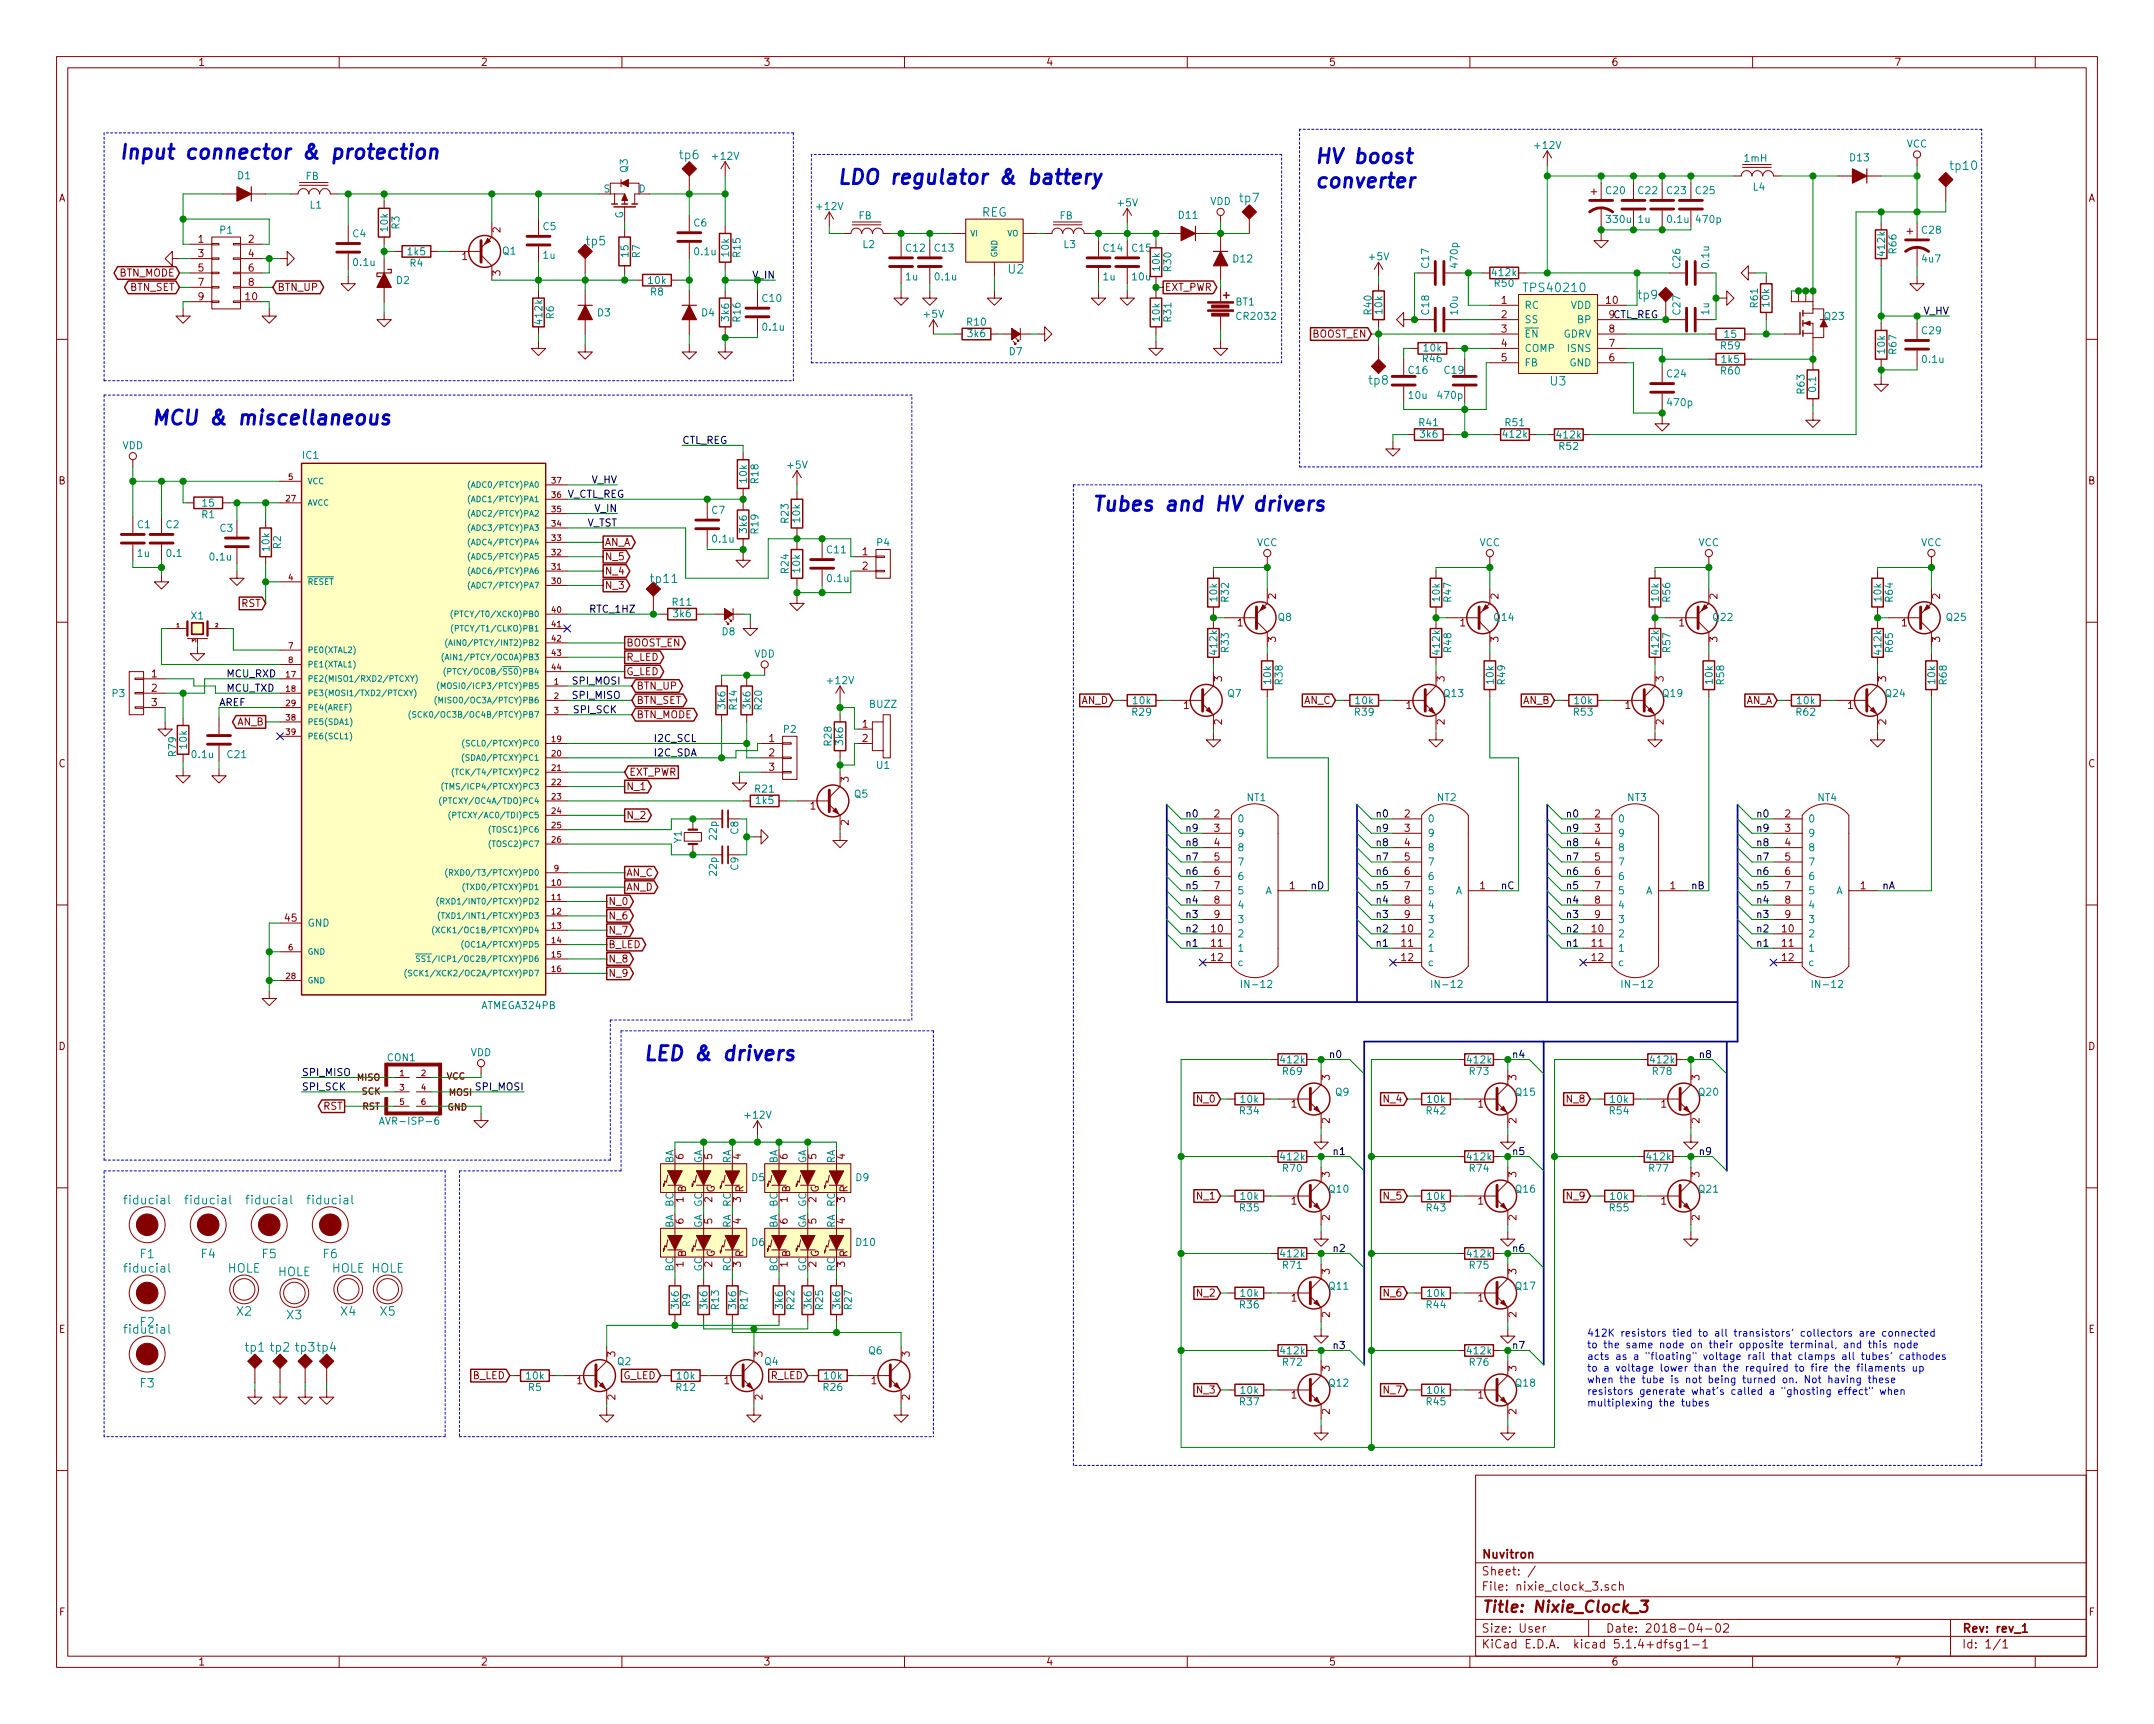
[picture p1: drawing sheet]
<svg xmlns="http://www.w3.org/2000/svg" width="381mm" height="305mm" viewBox="0 0 381 305" stroke-linecap="round" stroke-linejoin="round" font-family="sans-serif">
<defs><g id="words">
<g font-size="3.5" fill="#0000c2">
<text x="21" y="28.1">Input connector &amp; protection</text>
<text x="232.4" y="28.9">HV boost</text>
<text x="148" y="32.6">LDO regulator &amp; battery</text>
<text x="232.4" y="33.2">converter</text>
<text x="26.7" y="75.1">MCU &amp; miscellaneous</text>
<text x="193" y="90.4">Tubes and HV drivers</text>
<text x="113.7" y="187.5">LED &amp; drivers</text>
</g>
<text font-size="2.8" fill="#840000" x="262" y="285.1">Title: Nixie_Clock_3</text>
<g font-size="2.1" fill="#008484">
<text x="120.3" y="28.1">tp6</text>
<text x="219.4" y="35.8">tp7</text>
<text x="345.2" y="30">tp10</text>
<text x="173.6" y="38.3">REG</text>
<text x="103.8" y="43.4">tp5</text>
<text x="178.4" y="48.4">U2</text>
<text x="270" y="51.6">TPS40210</text>
<text x="289.9" y="52.9">tp9</text>
<text x="242.3" y="68">tp8</text>
<text x="274.2" y="68.1">U3</text>
<text x="115.3" y="103.1">tp11</text>
<text x="22.3" y="212.9">fiducial</text>
<text x="33.1" y="212.9">fiducial</text>
<text x="43.9" y="212.9">fiducial</text>
<text x="54.7" y="212.9">fiducial</text>
<text x="22.3" y="225">fiducial</text>
<text x="24.8" y="222.5">F1</text>
<text x="35.6" y="222.5">F4</text>
<text x="40.2" y="225">HOLE</text>
<text x="46.4" y="222.5">F5</text>
<text x="49.1" y="225.6">HOLE</text>
<text x="57.2" y="222.5">F6</text>
<text x="58.6" y="225">HOLE HOLE</text>
<text x="41.9" y="232.6">X2</text>
<text x="50.8" y="233.2">X3</text>
<text x="60.3" y="232.6">X4</text>
<text x="67.3" y="232.6">X5</text>
<text x="22.3" y="235.8">fiducial</text>
<text x="24.8" y="234.5">F2</text>
<text x="43.5" y="239">tp1</text>
<text x="48" y="239">tp2</text>
<text x="52.4" y="239">tp3 tp4</text>
<text x="24.8" y="245.3">F3</text>
</g>
<g font-size="2.1" fill="#840000">
<text x="262" y="275.5">Nuvitron</text>
<text x="262" y="281.2">File: nixie_clock_3.sch</text>
<text x="262" y="278.5">Sheet: /</text>
<text x="262" y="291.4">KiCad E.D.A. kicad 5.1.4+dfsg1-1</text>
<text x="262" y="288.6">Size: User</text>
<text x="284" y="288.6">Date: 2018-04-02</text>
<text x="347" y="288.6">Rev: rev_1</text>
<text x="347" y="291.4">Id: 1/1</text>
</g>
<g font-size="1.8" fill="#840000">
<text x="35" y="11.6">1</text>
<text x="85" y="11.6">2</text>
<text x="135" y="11.6">3</text>
<text x="185" y="11.6">4</text>
<text x="235" y="11.6">5</text>
<text x="285" y="11.6">6</text>
<text x="335" y="11.6">7</text>
<text x="10.4" y="35.6">A</text>
<text x="369.4" y="35.6">A</text>
<text x="88.5" y="41.1" transform="rotate(-90 88.5 41.1)">2</text>
<text x="35.1" y="42.9">1</text>
<text x="35.1" y="45.5">3</text>
<text x="44" y="42.9">2</text>
<text x="44" y="45.5">4</text>
<text x="81.7" y="46">1</text>
<text x="21" y="48.9">BTN_MODE</text>
<text x="22.9" y="51.4">BTN_SET</text>
<text x="35.1" y="48">5</text>
<text x="35.1" y="50.5">7</text>
<text x="35.1" y="53.1">9</text>
<text x="43.5" y="53.1">10</text>
<text x="44" y="48">6</text>
<text x="44" y="50.5">8</text>
<text x="49" y="51.4">BTN_UP</text>
<text x="88.5" y="48.7" transform="rotate(-90 88.5 48.7)">3</text>
<text x="206" y="51.4">EXT_PWR</text>
<text x="265.6" y="53.7">1</text>
<text x="284.1" y="53.7">10</text>
<text x="232.1" y="59.7">BOOST_EN</text>
<text x="265.6" y="56.3">2</text>
<text x="265.6" y="58.8">3</text>
<text x="284.6" y="58.8">8</text>
<text x="265.6" y="61.3">4</text>
<text x="265.6" y="63.9">5</text>
<text x="284.6" y="63.9">6</text>
<text x="284.6" y="61.3">7</text>
<text x="10.4" y="85.6">B</text>
<text x="369.4" y="85.6">B</text>
<text x="106.9" y="99.1">N_5</text>
<text x="106.9" y="101.6">N_4</text>
<text x="106.9" y="96.5">AN_A</text>
<text x="152.6" y="98.2">1</text>
<text x="152.6" y="100.7">2</text>
<text x="42.7" y="107.3">RST</text>
<text x="106.9" y="104.1">N_3</text>
<text x="225.7" y="105.9" transform="rotate(-90 225.7 105.9)">2</text>
<text x="265" y="105.9" transform="rotate(-90 265 105.9)">2</text>
<text x="303.8" y="105.9" transform="rotate(-90 303.8 105.9)">2</text>
<text x="343.2" y="105.9" transform="rotate(-90 343.2 105.9)">2</text>
<text x="218.9" y="110.7">1</text>
<text x="225.7" y="113.5" transform="rotate(-90 225.7 113.5)">3</text>
<text x="258.3" y="110.7">1</text>
<text x="265" y="113.5" transform="rotate(-90 265 113.5)">3</text>
<text x="297" y="110.7">1</text>
<text x="303.8" y="113.5" transform="rotate(-90 303.8 113.5)">3</text>
<text x="336.4" y="110.7">1</text>
<text x="343.2" y="113.5" transform="rotate(-90 343.2 113.5)">3</text>
<text x="26.8" y="119.8">1</text>
<text x="110.7" y="114.3">BOOST_EN</text>
<text x="110.7" y="116.8">R_LED</text>
<text x="110.7" y="119.4">G_LED</text>
<text x="26.8" y="122.3">2</text>
<text x="26.8" y="124.8">3</text>
<text x="112.5" y="121.9">BTN_UP</text>
<text x="112.5" y="124.5">BTN_SET</text>
<text x="191.2" y="124.5">AN_D</text>
<text x="209.4" y="125.3">1</text>
<text x="216.2" y="120.5" transform="rotate(-90 216.2 120.5)">3</text>
<text x="230.6" y="124.5">AN_C</text>
<text x="248.7" y="125.3">1</text>
<text x="255.5" y="120.5" transform="rotate(-90 255.5 120.5)">3</text>
<text x="269.3" y="124.5">AN_B</text>
<text x="287.5" y="125.3">1</text>
<text x="294.3" y="120.5" transform="rotate(-90 294.3 120.5)">3</text>
<text x="308.7" y="124.5">AN_A</text>
<text x="326.8" y="125.3">1</text>
<text x="333.6" y="120.5" transform="rotate(-90 333.6 120.5)">3</text>
<text x="41.9" y="128.3">AN_B</text>
<text x="112.5" y="127">BTN_MODE</text>
<text x="136" y="131.2">1</text>
<text x="152.6" y="128.7">1</text>
<text x="152.6" y="131.2">2</text>
<text x="216.2" y="128.1" transform="rotate(-90 216.2 128.1)">2</text>
<text x="255.5" y="128.1" transform="rotate(-90 255.5 128.1)">2</text>
<text x="294.3" y="128.1" transform="rotate(-90 294.3 128.1)">2</text>
<text x="333.6" y="128.1" transform="rotate(-90 333.6 128.1)">2</text>
<text x="10.4" y="135.6">C</text>
<text x="111.3" y="137.2">EXT_PWR</text>
<text x="136" y="133.7">2</text>
<text x="136" y="136.3">3</text>
<text x="369.4" y="135.6">C</text>
<text x="110.7" y="139.7">N_1</text>
<text x="143.3" y="143.1">1</text>
<text x="150.1" y="138.3" transform="rotate(-90 150.1 138.3)">3</text>
<text x="110.7" y="144.8">N_2</text>
<text x="150.1" y="145.9" transform="rotate(-90 150.1 145.9)">2</text>
<text x="214.8" y="144.5">2</text>
<text x="214.8" y="147.1">3</text>
<text x="214.8" y="149.6">4</text>
<text x="248.4" y="144.5">2</text>
<text x="248.4" y="147.1">3</text>
<text x="248.4" y="149.6">4</text>
<text x="282.1" y="144.5">2</text>
<text x="282.1" y="147.1">3</text>
<text x="282.1" y="149.6">4</text>
<text x="315.7" y="144.5">2</text>
<text x="315.7" y="147.1">3</text>
<text x="315.7" y="149.6">4</text>
<text x="110.7" y="154.9">AN_C</text>
<text x="214.8" y="152.1">5</text>
<text x="214.8" y="154.7">6</text>
<text x="248.4" y="152.1">5</text>
<text x="248.4" y="154.7">6</text>
<text x="282.1" y="152.1">5</text>
<text x="282.1" y="154.7">6</text>
<text x="315.7" y="152.1">5</text>
<text x="315.7" y="154.7">6</text>
<text x="107.6" y="160">N_0</text>
<text x="110.7" y="157.5">AN_D</text>
<text x="214.8" y="157.2">7</text>
<text x="214.8" y="159.8">8</text>
<text x="228.1" y="157.2">1</text>
<text x="248.4" y="157.2">7</text>
<text x="248.4" y="159.8">8</text>
<text x="261.8" y="157.2">1</text>
<text x="282.1" y="157.2">7</text>
<text x="282.1" y="159.8">8</text>
<text x="295.4" y="157.2">1</text>
<text x="315.7" y="157.2">7</text>
<text x="315.7" y="159.8">8</text>
<text x="329.1" y="157.2">1</text>
<text x="50.5" y="162.9">45</text>
<text x="107.6" y="162.6">N_6</text>
<text x="107.6" y="165.1">N_7</text>
<text x="107.6" y="167.6">B_LED</text>
<text x="214.3" y="164.8">10</text>
<text x="214.3" y="167.4">11</text>
<text x="214.8" y="162.3">9</text>
<text x="248" y="164.8">10</text>
<text x="248" y="167.4">11</text>
<text x="248.4" y="162.3">9</text>
<text x="281.6" y="164.8">10</text>
<text x="281.6" y="167.4">11</text>
<text x="282.1" y="162.3">9</text>
<text x="315.3" y="164.8">10</text>
<text x="315.3" y="167.4">11</text>
<text x="315.7" y="162.3">9</text>
<text x="107.6" y="170.2">N_8</text>
<text x="107.6" y="172.7">N_9</text>
<text x="214.3" y="169.9">12</text>
<text x="248" y="169.9">12</text>
<text x="281.6" y="169.9">12</text>
<text x="315.3" y="169.9">12</text>
<text x="10.4" y="185.6">D</text>
<text x="369.4" y="185.6">D</text>
<text x="235.2" y="191" transform="rotate(-90 235.2 191)">3</text>
<text x="268.2" y="191" transform="rotate(-90 268.2 191)">3</text>
<text x="300.6" y="191" transform="rotate(-90 300.6 191)">3</text>
<text x="57.2" y="196.2">RST</text>
<text x="211.9" y="194.9">N_0</text>
<text x="228.4" y="195.8">1</text>
<text x="244.9" y="194.9">N_4</text>
<text x="261.4" y="195.8">1</text>
<text x="277.3" y="194.9">N_8</text>
<text x="293.8" y="195.8">1</text>
<text x="235.2" y="198.6" transform="rotate(-90 235.2 198.6)">2</text>
<text x="268.2" y="198.6" transform="rotate(-90 268.2 198.6)">2</text>
<text x="300.6" y="198.6" transform="rotate(-90 300.6 198.6)">2</text>
<text x="120.9" y="205" transform="rotate(-90 120.9 205)">6</text>
<text x="126" y="205" transform="rotate(-90 126 205)">5</text>
<text x="131.1" y="205" transform="rotate(-90 131.1 205)">4</text>
<text x="139.3" y="205" transform="rotate(-90 139.3 205)">6</text>
<text x="144.4" y="205" transform="rotate(-90 144.4 205)">5</text>
<text x="149.5" y="205" transform="rotate(-90 149.5 205)">4</text>
<text x="235.2" y="208.1" transform="rotate(-90 235.2 208.1)">3</text>
<text x="268.2" y="208.1" transform="rotate(-90 268.2 208.1)">3</text>
<text x="300.6" y="208.1" transform="rotate(-90 300.6 208.1)">3</text>
<text x="120.9" y="212.6" transform="rotate(-90 120.9 212.6)">1 B</text>
<text x="126" y="212.6" transform="rotate(-90 126 212.6)">2 G</text>
<text x="131.1" y="212.6" transform="rotate(-90 131.1 212.6)">3 R</text>
<text x="139.3" y="212.6" transform="rotate(-90 139.3 212.6)">1 B</text>
<text x="144.4" y="212.6" transform="rotate(-90 144.4 212.6)">2 G</text>
<text x="149.5" y="212.6" transform="rotate(-90 149.5 212.6)">3 R</text>
<text x="211.9" y="212.1">N_1</text>
<text x="228.4" y="213">1</text>
<text x="235.2" y="215.7" transform="rotate(-90 235.2 215.7)">2</text>
<text x="244.9" y="212.1">N_5</text>
<text x="261.4" y="213">1</text>
<text x="268.2" y="215.7" transform="rotate(-90 268.2 215.7)">2</text>
<text x="277.3" y="212.1">N_9</text>
<text x="293.8" y="213">1</text>
<text x="300.6" y="215.7" transform="rotate(-90 300.6 215.7)">2</text>
<text x="120.9" y="216.4" transform="rotate(-90 120.9 216.4)">6</text>
<text x="126" y="216.4" transform="rotate(-90 126 216.4)">5</text>
<text x="131.1" y="216.4" transform="rotate(-90 131.1 216.4)">4</text>
<text x="139.3" y="216.4" transform="rotate(-90 139.3 216.4)">6</text>
<text x="144.4" y="216.4" transform="rotate(-90 144.4 216.4)">5</text>
<text x="149.5" y="216.4" transform="rotate(-90 149.5 216.4)">4</text>
<text x="120.9" y="224" transform="rotate(-90 120.9 224)">1</text>
<text x="121.3" y="222.2" transform="rotate(-90 121.3 222.2)">B</text>
<text x="126" y="224" transform="rotate(-90 126 224)">2 G</text>
<text x="131.1" y="224" transform="rotate(-90 131.1 224)">3</text>
<text x="131.5" y="222.2" transform="rotate(-90 131.5 222.2)">R</text>
<text x="139.3" y="224" transform="rotate(-90 139.3 224)">1</text>
<text x="139.8" y="222.2" transform="rotate(-90 139.8 222.2)">B</text>
<text x="144.4" y="224" transform="rotate(-90 144.4 224)">2 G</text>
<text x="149.5" y="224" transform="rotate(-90 149.5 224)">3</text>
<text x="149.9" y="222.2" transform="rotate(-90 149.9 222.2)">R</text>
<text x="235.2" y="225.3" transform="rotate(-90 235.2 225.3)">3</text>
<text x="268.2" y="225.3" transform="rotate(-90 268.2 225.3)">3</text>
<text x="211.9" y="229.2">N_2</text>
<text x="228.4" y="230.1">1</text>
<text x="235.2" y="232.9" transform="rotate(-90 235.2 232.9)">2</text>
<text x="244.9" y="229.2">N_6</text>
<text x="261.4" y="230.1">1</text>
<text x="268.2" y="232.9" transform="rotate(-90 268.2 232.9)">2</text>
<text x="10.4" y="235.6">E</text>
<text x="108.8" y="239.9" transform="rotate(-90 108.8 239.9)">3</text>
<text x="134.9" y="239.9" transform="rotate(-90 134.9 239.9)">3</text>
<text x="160.9" y="239.9" transform="rotate(-90 160.9 239.9)">3</text>
<text x="369.4" y="235.6">E</text>
<text x="83.6" y="243.8">B_LED</text>
<text x="102.1" y="244.7">1</text>
<text x="110.2" y="243.8">G_LED</text>
<text x="128.1" y="244.7">1</text>
<text x="136.3" y="243.8">R_LED</text>
<text x="154.1" y="244.7">1</text>
<text x="235.2" y="242.4" transform="rotate(-90 235.2 242.4)">3</text>
<text x="268.2" y="242.4" transform="rotate(-90 268.2 242.4)">3</text>
<text x="108.8" y="247.5" transform="rotate(-90 108.8 247.5)">2</text>
<text x="134.9" y="247.5" transform="rotate(-90 134.9 247.5)">2</text>
<text x="160.9" y="247.5" transform="rotate(-90 160.9 247.5)">2</text>
<text x="211.9" y="246.4">N_3</text>
<text x="228.4" y="247.3">1</text>
<text x="235.2" y="250" transform="rotate(-90 235.2 250)">2</text>
<text x="244.9" y="246.4">N_7</text>
<text x="261.4" y="247.3">1</text>
<text x="268.2" y="250" transform="rotate(-90 268.2 250)">2</text>
<text x="10.5" y="285.6">F</text>
<text x="369.5" y="285.6">F</text>
<text x="35" y="294.4">1</text>
<text x="85" y="294.4">2</text>
<text x="135" y="294.4">3</text>
<text x="185" y="294.4">4</text>
<text x="235" y="294.4">5</text>
<text x="285" y="294.4">6</text>
<text x="335" y="294.4">7</text>
</g>
<g font-size="1.8" fill="#008484">
<text x="126.2" y="28.2">+12V</text>
<text x="271.6" y="26.3">+12V</text>
<text x="308.6" y="28.6">1mH</text>
<text x="327.3" y="28.5">D13</text>
<text x="337.2" y="26.1">VCC</text>
<text x="42.1" y="31.7">D1</text>
<text x="54.1" y="31.8">FB</text>
<text x="106.8" y="34">S</text>
<text x="111" y="30.5" transform="rotate(-90 111 30.5)">Q3</text>
<text x="113" y="34">D</text>
<text x="284.1" y="34.3">C20</text>
<text x="289.8" y="34.3">C22</text>
<text x="294.9" y="34.3">C23</text>
<text x="300" y="34.3">C25</text>
<text x="310.1" y="33.7">L4</text>
<text x="38.9" y="41.3">P1</text>
<text x="54.9" y="36.9">L1</text>
<text x="62.4" y="42">C4</text>
<text x="68.6" y="40.8" transform="rotate(-90 68.6 40.8)">10k</text>
<text x="70.7" y="40.5" transform="rotate(-90 70.7 40.5)">R3</text>
<text x="96.1" y="40.7">C5</text>
<text x="110.2" y="38.7" transform="rotate(-90 110.2 38.7)">G</text>
<text x="122.8" y="40.1">C6</text>
<text x="144.6" y="37.1">+12V</text>
<text x="151.9" y="38.8">FB</text>
<text x="187.4" y="38.8">FB</text>
<text x="197.8" y="36.5">+5V</text>
<text x="208.5" y="38.7">D11</text>
<text x="214" y="36.2">VDD</text>
<text x="284.3" y="39.4">330u</text>
<text x="289.8" y="39.4">1u</text>
<text x="295" y="39.4">0.1u</text>
<text x="300.2" y="39.4">470p</text>
<text x="340" y="41.3">C28</text>
<text x="62.6" y="47">0.1u</text>
<text x="72.2" y="45.1">1k5</text>
<text x="72.5" y="47.2">R4</text>
<text x="88.9" y="45">Q1</text>
<text x="96.1" y="45.8">1u</text>
<text x="111.2" y="45.4" transform="rotate(-90 111.2 45.4)">15</text>
<text x="113.2" y="45.6" transform="rotate(-90 113.2 45.6)">R7</text>
<text x="123" y="45.1">0.1u</text>
<text x="129" y="45.3" transform="rotate(-90 129 45.3)">10k</text>
<text x="131" y="45.4" transform="rotate(-90 131 45.4)">R15</text>
<text x="152.7" y="43.9">L2</text>
<text x="160.3" y="44.5">C12</text>
<text x="165.4" y="44.5">C13</text>
<text x="188.2" y="43.9">L3</text>
<text x="195.2" y="44.5">C14</text>
<text x="200.3" y="44.5">C15</text>
<text x="205.2" y="47.8" transform="rotate(-90 205.2 47.8)">10k</text>
<text x="207.2" y="48" transform="rotate(-90 207.2 48)">R30</text>
<text x="218.2" y="46.4">D12</text>
<text x="242.2" y="46">+5V</text>
<text x="252.8" y="47.3" transform="rotate(-90 252.8 47.3)">C17</text>
<text x="257.9" y="47.2" transform="rotate(-90 257.9 47.2)">470p</text>
<text x="297.2" y="47.3" transform="rotate(-90 297.2 47.3)">C26</text>
<text x="302.3" y="47.2" transform="rotate(-90 302.3 47.2)">0.1u</text>
<text x="333.4" y="45.1" transform="rotate(-90 333.4 45.1)">412k</text>
<text x="335.5" y="44.8" transform="rotate(-90 335.5 44.8)">R66</text>
<text x="340.1" y="46.4">4u7</text>
<text x="70.2" y="50.2">D2</text>
<text x="114.7" y="50.2">10k</text>
<text x="115.1" y="52.2">R8</text>
<text x="134.9" y="53.4">C10</text>
<text x="160.2" y="49.6">1u</text>
<text x="165.5" y="49.6">0.1u</text>
<text x="195.2" y="49.6">1u</text>
<text x="200.4" y="49.6">10u</text>
<text x="264.1" y="48.8">412k</text>
<text x="264.4" y="50.7">R50</text>
<text x="95.9" y="57.2" transform="rotate(-90 95.9 57.2)">412k</text>
<text x="98" y="56.4" transform="rotate(-90 98 56.4)">R6</text>
<text x="105.7" y="55.9">D3</text>
<text x="124.1" y="55.9">D4</text>
<text x="129" y="56.7" transform="rotate(-90 129 56.7)">3k6</text>
<text x="131" y="56.8" transform="rotate(-90 131 56.8)">R16</text>
<text x="135" y="58.5">0.1u</text>
<text x="163.5" y="56.2">+5V</text>
<text x="171.1" y="57.6">R10</text>
<text x="171.2" y="59.6">3k6</text>
<text x="205.2" y="56.7" transform="rotate(-90 205.2 56.7)">10k</text>
<text x="207.2" y="56.8" transform="rotate(-90 207.2 56.8)">R31</text>
<text x="218.6" y="54">BT1</text>
<text x="219" y="56.6">CR2032</text>
<text x="242.6" y="55.6" transform="rotate(-90 242.6 55.6)">R40</text>
<text x="244.5" y="55.4" transform="rotate(-90 244.5 55.4)">10k</text>
<text x="252.8" y="55.6" transform="rotate(-90 252.8 55.6)">C18</text>
<text x="257.9" y="55.5" transform="rotate(-90 257.9 55.5)">10u</text>
<text x="269.6" y="54.6">RC</text>
<text x="269.6" y="57.1">SS</text>
<text x="269.6" y="59.7">EN</text>
<text x="276.5" y="59.7">GDRV</text>
<text x="277.8" y="54.6">VDD</text>
<text x="279.1" y="57.1">BP</text>
<text x="297.2" y="55.6" transform="rotate(-90 297.2 55.6)">C27</text>
<text x="302.3" y="55.6" transform="rotate(-90 302.3 55.6)">1u</text>
<text x="305.1" y="59.7">15</text>
<text x="310.9" y="54.3" transform="rotate(-90 310.9 54.3)">R61</text>
<text x="313" y="54.2" transform="rotate(-90 313 54.2)">10k</text>
<text x="322.8" y="56.6">Q23</text>
<text x="340" y="59.1">C29</text>
<text x="178.5" y="62.8">D7</text>
<text x="251.7" y="64.1">R46</text>
<text x="251.9" y="62.2">10k</text>
<text x="269.6" y="62.2">COMP</text>
<text x="269.6" y="64.8">FB</text>
<text x="277.4" y="62.2">ISNS</text>
<text x="277.6" y="64.8">GND</text>
<text x="304.4" y="61.8">R59</text>
<text x="304.6" y="64.2">1k5</text>
<text x="333.4" y="62.4" transform="rotate(-90 333.4 62.4)">10k</text>
<text x="335.5" y="62.6" transform="rotate(-90 335.5 62.6)">R67</text>
<text x="340.1" y="64.2">0.1u</text>
<text x="249.2" y="66.1">C16</text>
<text x="249.3" y="70.5">10u</text>
<text x="254.5" y="70.5">470p</text>
<text x="255.5" y="66.1">C19</text>
<text x="294.9" y="66.7">C24</text>
<text x="295.1" y="71.8">470p</text>
<text x="304.4" y="66.2">R60</text>
<text x="319.2" y="69.6" transform="rotate(-90 319.2 69.6)">R63</text>
<text x="321.2" y="69.2" transform="rotate(-90 321.2 69.2)">0.1</text>
<text x="251.1" y="75.4">R41</text>
<text x="251.3" y="77.4">3k6</text>
<text x="266" y="77.4">412k</text>
<text x="266.3" y="75.4">R51</text>
<text x="275.5" y="77.5">412k</text>
<text x="21.6" y="79.4">VDD</text>
<text x="53.6" y="81.1">IC1</text>
<text x="139.4" y="82.9">+5V</text>
<text x="275.8" y="79.6">R52</text>
<text x="35.9" y="89.6">15</text>
<text x="132.1" y="85.3" transform="rotate(-90 132.1 85.3)">10k</text>
<text x="134.2" y="85.4" transform="rotate(-90 134.2 85.4)">R18</text>
<text x="24.3" y="93.4">C1</text>
<text x="29.4" y="93.4">C2</text>
<text x="35.7" y="91.6">R1</text>
<text x="38.9" y="94">C3</text>
<text x="125.9" y="90.9">C7</text>
<text x="126.1" y="95.9">0.1u</text>
<text x="132.1" y="94.2" transform="rotate(-90 132.1 94.2)">3k6</text>
<text x="134.2" y="94.3" transform="rotate(-90 134.2 94.3)">R19</text>
<text x="139.5" y="92.4" transform="rotate(-90 139.5 92.4)">R23</text>
<text x="141.5" y="92.3" transform="rotate(-90 141.5 92.3)">10k</text>
<text x="24.4" y="98.5">1u</text>
<text x="29.6" y="98.5">0.1</text>
<text x="37.2" y="99.1">0.1u</text>
<text x="47.7" y="97.4" transform="rotate(-90 47.7 97.4)">10k</text>
<text x="49.7" y="97" transform="rotate(-90 49.7 97)">R2</text>
<text x="139.5" y="101.3" transform="rotate(-90 139.5 101.3)">R24</text>
<text x="141.5" y="101.2" transform="rotate(-90 141.5 101.2)">10k</text>
<text x="146.3" y="97.8">C11</text>
<text x="155.1" y="96.6">P4</text>
<text x="222.3" y="96.6">VCC</text>
<text x="261.7" y="96.6">VCC</text>
<text x="300.4" y="96.6">VCC</text>
<text x="339.8" y="96.6">VCC</text>
<text x="119" y="107.1">R11</text>
<text x="146.5" y="102.9">0.1u</text>
<text x="215.3" y="106.2" transform="rotate(-90 215.3 106.2)">10k</text>
<text x="217.3" y="106.4" transform="rotate(-90 217.3 106.4)">R32</text>
<text x="254.7" y="106.2" transform="rotate(-90 254.7 106.2)">10k</text>
<text x="256.7" y="106.4" transform="rotate(-90 256.7 106.4)">R47</text>
<text x="293.4" y="106.2" transform="rotate(-90 293.4 106.2)">10k</text>
<text x="295.5" y="106.4" transform="rotate(-90 295.5 106.4)">R56</text>
<text x="332.8" y="106.2" transform="rotate(-90 332.8 106.2)">10k</text>
<text x="334.8" y="106.4" transform="rotate(-90 334.8 106.4)">R64</text>
<text x="33.9" y="109.5">X1</text>
<text x="119.2" y="109.1">3k6</text>
<text x="127.7" y="112.3">D8</text>
<text x="226.1" y="109.8">Q8</text>
<text x="264.3" y="109.8">Q14</text>
<text x="303.1" y="109.8">Q22</text>
<text x="344.3" y="109.8">Q25</text>
<text x="133.4" y="116.3">VDD</text>
<text x="215.3" y="115.6" transform="rotate(-90 215.3 115.6)">412k</text>
<text x="217.3" y="115.3" transform="rotate(-90 217.3 115.3)">R33</text>
<text x="254.7" y="115.6" transform="rotate(-90 254.7 115.6)">412k</text>
<text x="256.7" y="115.3" transform="rotate(-90 256.7 115.3)">R48</text>
<text x="293.4" y="115.6" transform="rotate(-90 293.4 115.6)">412k</text>
<text x="295.5" y="115.3" transform="rotate(-90 295.5 115.3)">R57</text>
<text x="332.8" y="115.6" transform="rotate(-90 332.8 115.6)">412k</text>
<text x="334.8" y="115.3" transform="rotate(-90 334.8 115.3)">R65</text>
<text x="19.9" y="123.2">P3</text>
<text x="128.3" y="125.3" transform="rotate(-90 128.3 125.3)">3k6</text>
<text x="130.4" y="125.4" transform="rotate(-90 130.4 125.4)">R14</text>
<text x="132.8" y="125.3" transform="rotate(-90 132.8 125.3)">3k6</text>
<text x="134.8" y="125.4" transform="rotate(-90 134.8 125.4)">R20</text>
<text x="146.5" y="121">+12V</text>
<text x="153.8" y="125.1">BUZZ</text>
<text x="200.5" y="124.5">10k</text>
<text x="217.2" y="123.2">Q7</text>
<text x="224.8" y="120.9" transform="rotate(-90 224.8 120.9)">10k</text>
<text x="226.9" y="121" transform="rotate(-90 226.9 121)">R38</text>
<text x="239.8" y="124.5">10k</text>
<text x="255.4" y="123.2">Q13</text>
<text x="264.2" y="120.9" transform="rotate(-90 264.2 120.9)">10k</text>
<text x="266.2" y="121" transform="rotate(-90 266.2 121)">R49</text>
<text x="278.6" y="124.5">10k</text>
<text x="294.2" y="123.2">Q19</text>
<text x="302.9" y="120.9" transform="rotate(-90 302.9 120.9)">10k</text>
<text x="305" y="121" transform="rotate(-90 305 121)">R58</text>
<text x="317.9" y="124.5">10k</text>
<text x="333.6" y="123.2">Q24</text>
<text x="342.3" y="120.9" transform="rotate(-90 342.3 120.9)">10k</text>
<text x="344.3" y="121" transform="rotate(-90 344.3 121)">R68</text>
<text x="138.6" y="129.6">P2</text>
<text x="147.1" y="131.8" transform="rotate(-90 147.1 131.8)">R28</text>
<text x="149.1" y="131.6" transform="rotate(-90 149.1 131.6)">3k6</text>
<text x="200.3" y="126.5">R29</text>
<text x="239.7" y="126.5">R39</text>
<text x="278.4" y="126.5">R53</text>
<text x="317.8" y="126.5">R62</text>
<text x="31.2" y="133.7" transform="rotate(-90 31.2 133.7)">R79</text>
<text x="33.1" y="132.3" transform="rotate(-90 33.1 132.3)">10k</text>
<text x="34.1" y="134">0.1u</text>
<text x="40.3" y="134">C21</text>
<text x="155.1" y="135.9">U1</text>
<text x="133.6" y="140.1">R21</text>
<text x="133.8" y="142.2">1k5</text>
<text x="151.2" y="141">Q5</text>
<text x="220.6" y="141.7">NT1</text>
<text x="254.2" y="141.7">NT2</text>
<text x="287.9" y="141.7">NT3</text>
<text x="321.5" y="141.7">NT4</text>
<text x="120.6" y="149" transform="rotate(-90 120.6 149)">Y1</text>
<text x="126.8" y="148.4" transform="rotate(-90 126.8 148.4)">22p</text>
<text x="130.6" y="147.5" transform="rotate(-90 130.6 147.5)">C8</text>
<text x="218.8" y="145.4">0</text>
<text x="218.8" y="148">9</text>
<text x="252.5" y="145.4">0</text>
<text x="252.5" y="148">9</text>
<text x="286.1" y="145.4">0</text>
<text x="286.1" y="148">9</text>
<text x="319.8" y="145.4">0</text>
<text x="319.8" y="148">9</text>
<text x="126.8" y="154.8" transform="rotate(-90 126.8 154.8)">22p</text>
<text x="130.6" y="153.8" transform="rotate(-90 130.6 153.8)">C9</text>
<text x="218.8" y="150.5">8</text>
<text x="218.8" y="153">7</text>
<text x="218.8" y="155.6">6</text>
<text x="252.5" y="150.5">8</text>
<text x="252.5" y="153">7</text>
<text x="252.5" y="155.6">6</text>
<text x="286.1" y="150.5">8</text>
<text x="286.1" y="153">7</text>
<text x="286.1" y="155.6">6</text>
<text x="319.8" y="150.5">8</text>
<text x="319.8" y="153">7</text>
<text x="319.8" y="155.6">6</text>
<text x="218.8" y="158.1">5</text>
<text x="218.8" y="160.7">4</text>
<text x="223.8" y="158.1">A</text>
<text x="252.5" y="158.1">5</text>
<text x="252.5" y="160.7">4</text>
<text x="257.4" y="158.1">A</text>
<text x="286.1" y="158.1">5</text>
<text x="286.1" y="160.7">4</text>
<text x="291.1" y="158.1">A</text>
<text x="319.8" y="158.1">5</text>
<text x="319.8" y="160.7">4</text>
<text x="324.7" y="158.1">A</text>
<text x="54.4" y="163.8">GND</text>
<text x="218.8" y="165.7">2</text>
<text x="218.8" y="163.2">3</text>
<text x="252.5" y="165.7">2</text>
<text x="252.5" y="163.2">3</text>
<text x="286.1" y="165.7">2</text>
<text x="286.1" y="163.2">3</text>
<text x="319.8" y="165.7">2</text>
<text x="319.8" y="163.2">3</text>
<text x="218.8" y="168.3">1</text>
<text x="218.8" y="170.8">c</text>
<text x="252.5" y="168.3">1</text>
<text x="252.5" y="170.8">c</text>
<text x="286.1" y="168.3">1</text>
<text x="286.1" y="170.8">c</text>
<text x="319.8" y="168.3">1</text>
<text x="319.8" y="170.8">c</text>
<text x="85.2" y="178.4">ATMEGA324PB</text>
<text x="220.1" y="174.7">IN-12</text>
<text x="253.7" y="174.7">IN-12</text>
<text x="287.4" y="174.7">IN-12</text>
<text x="321.1" y="174.7">IN-12</text>
<text x="68.6" y="187.6">CON1</text>
<text x="83.2" y="186.7">VDD</text>
<text x="226.6" y="188">412k</text>
<text x="227" y="190">R69</text>
<text x="259.7" y="188">412k</text>
<text x="260" y="190">R73</text>
<text x="292" y="188">412k</text>
<text x="292.4" y="190">R78</text>
<text x="131.9" y="197.8">+12V</text>
<text x="219.4" y="197">R34</text>
<text x="219.5" y="195">10k</text>
<text x="236.2" y="193.7">Q9</text>
<text x="252.4" y="197">R42</text>
<text x="252.5" y="195">10k</text>
<text x="268.1" y="193.7">Q15</text>
<text x="284.8" y="197">R54</text>
<text x="284.9" y="195">10k</text>
<text x="300.5" y="193.7">Q20</text>
<text x="68.1" y="198.9">AVR-ISP-6</text>
<text x="119.1" y="205.7" transform="rotate(-90 119.1 205.7)">BA</text>
<text x="124.2" y="205.8" transform="rotate(-90 124.2 205.8)">GA</text>
<text x="129.3" y="205.7" transform="rotate(-90 129.3 205.7)">RA</text>
<text x="133" y="208.8">D5</text>
<text x="137.5" y="205.7" transform="rotate(-90 137.5 205.7)">BA</text>
<text x="142.6" y="205.8" transform="rotate(-90 142.6 205.8)">GA</text>
<text x="147.7" y="205.7" transform="rotate(-90 147.7 205.7)">RA</text>
<text x="151.4" y="208.8">D9</text>
<text x="226.6" y="205.2">412k</text>
<text x="227" y="207.2">R70</text>
<text x="259.7" y="205.2">412k</text>
<text x="260" y="207.2">R74</text>
<text x="291.4" y="205.2">412k</text>
<text x="291.7" y="207.2">R77</text>
<text x="119.1" y="213.4" transform="rotate(-90 119.1 213.4)">BC</text>
<text x="124.2" y="213.4" transform="rotate(-90 124.2 213.4)">GC</text>
<text x="129.3" y="213.4" transform="rotate(-90 129.3 213.4)">RC</text>
<text x="137.5" y="213.4" transform="rotate(-90 137.5 213.4)">BC</text>
<text x="142.6" y="213.4" transform="rotate(-90 142.6 213.4)">GC</text>
<text x="147.7" y="213.4" transform="rotate(-90 147.7 213.4)">RC</text>
<text x="219.4" y="214.2">R35</text>
<text x="219.5" y="212.1">10k</text>
<text x="235.1" y="210.9">Q10</text>
<text x="252.4" y="214.2">R43</text>
<text x="252.5" y="212.1">10k</text>
<text x="268.1" y="210.9">Q16</text>
<text x="284.8" y="214.2">R55</text>
<text x="284.9" y="212.1">10k</text>
<text x="300.5" y="210.9">Q21</text>
<text x="119.1" y="217.2" transform="rotate(-90 119.1 217.2)">BA</text>
<text x="124.2" y="217.2" transform="rotate(-90 124.2 217.2)">GA</text>
<text x="129.3" y="217.2" transform="rotate(-90 129.3 217.2)">RA</text>
<text x="133" y="220.3">D6</text>
<text x="137.5" y="217.2" transform="rotate(-90 137.5 217.2)">BA</text>
<text x="142.6" y="217.2" transform="rotate(-90 142.6 217.2)">GA</text>
<text x="147.7" y="217.2" transform="rotate(-90 147.7 217.2)">RA</text>
<text x="151.5" y="220.3">D10</text>
<text x="119.1" y="224.8" transform="rotate(-90 119.1 224.8)">BC</text>
<text x="124.2" y="224.8" transform="rotate(-90 124.2 224.8)">GC</text>
<text x="129.3" y="224.8" transform="rotate(-90 129.3 224.8)">RC</text>
<text x="137.5" y="224.8" transform="rotate(-90 137.5 224.8)">BC</text>
<text x="142.6" y="224.8" transform="rotate(-90 142.6 224.8)">GC</text>
<text x="147.7" y="224.8" transform="rotate(-90 147.7 224.8)">RC</text>
<text x="226.6" y="222.3">412k</text>
<text x="227" y="224.3">R71</text>
<text x="259.7" y="222.3">412k</text>
<text x="260" y="224.3">R75</text>
<text x="120.1" y="231.3" transform="rotate(-90 120.1 231.3)">3k6</text>
<text x="122.1" y="231" transform="rotate(-90 122.1 231)">R9</text>
<text x="125.1" y="231.3" transform="rotate(-90 125.1 231.3)">3k6</text>
<text x="127.2" y="231.5" transform="rotate(-90 127.2 231.5)">R13</text>
<text x="130.2" y="231.3" transform="rotate(-90 130.2 231.3)">3k6</text>
<text x="132.3" y="231.5" transform="rotate(-90 132.3 231.5)">R17</text>
<text x="138.5" y="231.3" transform="rotate(-90 138.5 231.3)">3k6</text>
<text x="140.5" y="231.5" transform="rotate(-90 140.5 231.5)">R22</text>
<text x="143.6" y="231.3" transform="rotate(-90 143.6 231.3)">3k6</text>
<text x="145.6" y="231.5" transform="rotate(-90 145.6 231.5)">R25</text>
<text x="148.6" y="231.3" transform="rotate(-90 148.6 231.3)">3k6</text>
<text x="150.7" y="231.5" transform="rotate(-90 150.7 231.5)">R27</text>
<text x="219.4" y="231.3">R36</text>
<text x="219.5" y="229.3">10k</text>
<text x="235.1" y="228">Q11</text>
<text x="252.4" y="231.3">R44</text>
<text x="252.5" y="229.3">10k</text>
<text x="268.1" y="228">Q17</text>
<text x="153.7" y="239.4">Q6</text>
<text x="226.6" y="239.4">412k</text>
<text x="259.7" y="239.4">412k</text>
<text x="93.1" y="243.9">10k</text>
<text x="93.5" y="245.9">R5</text>
<text x="109.2" y="241.4">Q2</text>
<text x="119.7" y="245.9">R12</text>
<text x="119.8" y="243.9">10k</text>
<text x="135.3" y="241.4">Q4</text>
<text x="145.7" y="245.9">R26</text>
<text x="145.8" y="243.9">10k</text>
<text x="227" y="241.5">R72</text>
<text x="235.1" y="245.2">Q12</text>
<text x="260" y="241.5">R76</text>
<text x="268.1" y="245.2">Q18</text>
<text x="219.4" y="248.5">R37</text>
<text x="219.5" y="246.4">10k</text>
<text x="252.4" y="248.5">R45</text>
<text x="252.5" y="246.4">10k</text>
</g>
<text font-size="1.8" fill="#008400" x="133.2" y="49.3">V_IN</text>
<g font-size="1.8">
<text x="284.6" y="56.3">9CTL_REG</text>
<text x="340.2" y="55.6">V_HV</text>
<text x="120.6" y="78.5">CTL_REG</text>
<text x="100.1" y="88">V_CTL_REG</text>
<text x="104.6" y="85.5">V_HV</text>
<text x="103.7" y="93.1">V_TST</text>
<text x="105.3" y="90.6">V_IN</text>
<text x="104.1" y="108.3">RTC_1HZ</text>
<text x="40" y="119.8">MCU_RXD</text>
<text x="38.7" y="124.8">AREF</text>
<text x="40" y="122.3">MCU_TXD</text>
<text x="101.5" y="123.6">SPI_MISO</text>
<text x="101.5" y="121">SPI_MOSI</text>
<text x="101.7" y="126.1">SPI_SCK</text>
<text x="115.6" y="131.2">I2C_SCL</text>
<text x="115.6" y="133.7">I2C_SDA</text>
<text x="210" y="149.6">n8</text>
<text x="210" y="147.1">n9</text>
<text x="210" y="144.5">n0</text>
<text x="243.7" y="147.1">n9</text>
<text x="243.7" y="144.5">n0</text>
<text x="243.7" y="149.6">n8</text>
<text x="277.3" y="149.6">n8</text>
<text x="277.3" y="147.1">n9</text>
<text x="277.3" y="144.5">n0</text>
<text x="311" y="149.6">n8</text>
<text x="311" y="147.1">n9</text>
<text x="311" y="144.5">n0</text>
<text x="210" y="154.7">n6</text>
<text x="210" y="152.1">n7</text>
<text x="243.7" y="152.1">n7</text>
<text x="243.7" y="154.7">n6</text>
<text x="277.3" y="152.1">n7</text>
<text x="277.3" y="154.7">n6</text>
<text x="311" y="154.7">n6</text>
<text x="311" y="152.1">n7</text>
<text x="210" y="159.8">n4</text>
<text x="210" y="157.2">n5</text>
<text x="232" y="157.2">nD</text>
<text x="243.7" y="157.2">n5</text>
<text x="243.7" y="159.8">n4</text>
<text x="265.6" y="157.2">nC</text>
<text x="277.3" y="159.8">n4</text>
<text x="277.3" y="157.2">n5</text>
<text x="299.3" y="157.2">nB</text>
<text x="311" y="159.8">n4</text>
<text x="311" y="157.2">n5</text>
<text x="332.9" y="157.2">nA</text>
<text x="210" y="164.8">n2</text>
<text x="210" y="167.4">n1</text>
<text x="210" y="162.3">n3</text>
<text x="243.7" y="162.3">n3</text>
<text x="243.7" y="164.8">n2</text>
<text x="243.7" y="167.4">n1</text>
<text x="277.3" y="164.8">n2</text>
<text x="277.3" y="167.4">n1</text>
<text x="277.3" y="162.3">n3</text>
<text x="311" y="162.3">n3</text>
<text x="311" y="167.4">n1</text>
<text x="311" y="164.8">n2</text>
<text x="53.3" y="190.2">SPI_MISO</text>
<text x="235.4" y="187.1">n0</text>
<text x="267.8" y="187.1">n4</text>
<text x="300.8" y="187.1">n8</text>
<text x="53.3" y="192.8">SPI_SCK</text>
<text x="84.4" y="192.8">SPI_MOSI</text>
<text x="236.1" y="204.2">n1</text>
<text x="267.8" y="204.2">n5</text>
<text x="300.8" y="204.2">n9</text>
<text x="236.1" y="221.4">n2</text>
<text x="267.8" y="221.4">n6</text>
<text x="236.1" y="238.5">n3</text>
<text x="267.8" y="238.5">n7</text>
</g>
<g font-size="1.8" fill="#0000c2">
<text x="280.7" y="236.3">412K resistors tied to all transistors' collectors are connected</text>
<text x="280.7" y="238.4">to the same node on their opposite terminal, and this node</text>
<text x="280.7" y="240.4">acts as a &quot;floating&quot; voltage rail that clamps all tubes' cathodes</text>
<text x="280.7" y="242.5">to a voltage lower than the required to fire the filaments up</text>
<text x="280.7" y="244.6">when the tube is not being turned on. Not having these</text>
<text x="280.7" y="246.6">resistors generate what's called a &quot;ghosting effect&quot; when</text>
<text x="280.7" y="248.7">multiplexing the tubes</text>
</g>
<g font-size="1.6" fill="#840000">
<text x="63.2" y="191.1">MISO</text>
<text x="79" y="190.9">VCC</text>
<text x="64" y="193.5">SCK</text>
<text x="64.1" y="196.2">RST</text>
<text x="79.1" y="196.3">GND</text>
<text x="79.4" y="193.7">MOSI</text>
</g>
<g font-size="1.4" fill="#008484">
<text x="171.6" y="41.8">VI</text>
<text x="178.2" y="41.8">VO</text>
<text x="176.4" y="45.6" transform="rotate(-90 176.4 45.6)">GND</text>
<text x="54.4" y="89.4">AVCC</text>
<text x="54.4" y="85.6">VCC</text>
<text x="83.8" y="88.8">(ADC1/PTCY)PA1</text>
<text x="83.8" y="86.2">(ADC0/PTCY)PA0</text>
<text x="83.8" y="93.9">(ADC3/PTCY)PA3</text>
<text x="83.8" y="91.3">(ADC2/PTCY)PA2</text>
<text x="83.8" y="101.5">(ADC6/PTCY)PA6</text>
<text x="83.8" y="98.9">(ADC5/PTCY)PA5</text>
<text x="83.8" y="96.4">(ADC4/PTCY)PA4</text>
<text x="54.4" y="103.4">RESET</text>
<text x="83.8" y="104">(ADC7/PTCY)PA7</text>
<text x="81.6" y="111.6">(PTCY/T1/CLKO)PB1</text>
<text x="81.8" y="109.1">(PTCY/T0/XCK0)PB0</text>
<text x="54.4" y="115.4">PE0(XTAL2)</text>
<text x="54.4" y="118">PE1(XTAL1)</text>
<text x="80.1" y="116.7">(AIN1/PTCY/OC0A)PB3</text>
<text x="80.6" y="119.3">(PTCY/OC0B/SS0)PB4</text>
<text x="80.9" y="114.2">(AIN0/PTCY/INT2)PB2</text>
<text x="54.4" y="120.5">PE2(MISO1/RXD2/PTCXY)</text>
<text x="54.4" y="123.1">PE3(MOSI1/TXD2/PTCXY)</text>
<text x="54.4" y="125.6">PE4(AREF)</text>
<text x="78.9" y="124.3">(MISO0/OC3A/PTCY)PB6</text>
<text x="79.7" y="121.8">(MOSI0/ICP3/PTCY)PB5</text>
<text x="54.4" y="128.1">PE5(SDA1)</text>
<text x="54.4" y="130.7">PE6(SCL1)</text>
<text x="75.2" y="126.9">(SCK0/OC3B/OC4B/PTCY)PB7</text>
<text x="83.1" y="132">(SCL0/PTCXY)PC0</text>
<text x="81.7" y="137">(TCK/T4/PTCXY)PC2</text>
<text x="82.9" y="134.5">(SDA0/PTCXY)PC1</text>
<text x="79.4" y="142.1">(PTCXY/OC4A/TDO)PC4</text>
<text x="80.2" y="139.6">(TMS/ICP4/PTCXY)PC3</text>
<text x="81.2" y="144.7">(PTCXY/AC0/TDI)PC5</text>
<text x="87.1" y="147.2">(TOSC1)PC6</text>
<text x="87.1" y="149.7">(TOSC2)PC7</text>
<text x="80.9" y="154.8">(RXD0/T3/PTCXY)PD0</text>
<text x="79.5" y="159.9">(RXD1/INT0/PTCXY)PD2</text>
<text x="83.1" y="157.4">(TXD0/PTCXY)PD1</text>
<text x="78.6" y="165">(XCK1/OC1B/PTCXY)PD4</text>
<text x="79.6" y="162.4">(TXD1/INT1/PTCXY)PD3</text>
<text x="82.8" y="167.5">(OC1A/PTCXY)PD5</text>
<text x="54.4" y="173.9">GND</text>
<text x="54.4" y="168.8">GND</text>
<text x="74.4" y="172.6">(SCK1/XCK2/OC2A/PTCXY)PD7</text>
<text x="76.6" y="170.1">SS1/ICP1/OC2B/PTCXY)PD6</text>
</g>
<g font-size="1.4" fill="#840000">
<text x="50.6" y="88.6">27</text>
<text x="51.1" y="84.8">5</text>
<text x="97.6" y="88">36</text>
<text x="97.6" y="85.5">37</text>
<text x="97.6" y="95.6">33</text>
<text x="97.6" y="93.1">34</text>
<text x="97.6" y="90.6">35</text>
<text x="97.6" y="100.7">31</text>
<text x="97.6" y="98.2">32</text>
<text x="51.1" y="102.6">4</text>
<text x="97.6" y="103.3">30</text>
<text x="97.6" y="108.3">40</text>
<text x="97.6" y="110.9">41</text>
<text x="97.6" y="113.4">42</text>
<text x="50.6" y="119.8">17</text>
<text x="51.1" y="114.7">7</text>
<text x="51.1" y="117.2">8</text>
<text x="97.6" y="116">43</text>
<text x="97.6" y="118.5">44</text>
<text x="50.6" y="122.3">18</text>
<text x="50.6" y="124.8">29</text>
<text x="98" y="121">1</text>
<text x="98" y="123.6">2</text>
<text x="50.6" y="127.4">38</text>
<text x="50.6" y="129.9">39</text>
<text x="97.6" y="131.2">19</text>
<text x="98" y="126.1">3</text>
<text x="97.6" y="133.7">20</text>
<text x="97.6" y="136.3">21</text>
<text x="97.6" y="138.8">22</text>
<text x="97.6" y="141.4">23</text>
<text x="97.6" y="143.9">24</text>
<text x="97.6" y="146.4">25</text>
<text x="97.6" y="149">26</text>
<text x="98" y="154.1">9</text>
<text x="97.6" y="156.6">10</text>
<text x="97.6" y="159.1">11</text>
<text x="97.6" y="161.7">12</text>
<text x="97.6" y="164.2">13</text>
<text x="97.6" y="166.8">14</text>
<text x="50.6" y="173.1">28</text>
<text x="51.1" y="168">6</text>
<text x="97.6" y="169.3">15</text>
<text x="97.6" y="171.8">16</text>
<text x="70.7" y="190.2">1</text>
<text x="74.5" y="190.2">2</text>
<text x="70.7" y="192.8">3</text>
<text x="70.7" y="195.3">5</text>
<text x="74.5" y="192.8">4</text>
<text x="74.5" y="195.3">6</text>
</g>
<g font-size=".9" fill="#840000">
<text x="31.3" y="110.9">1</text>
<text x="34.7" y="113.5" transform="rotate(-90 34.7 113.5)">3</text>
<text x="38.1" y="110.9">2</text>
</g>
</g></defs>
<g fill="none" stroke="#840000" stroke-width=".18">
<path d="M10 10h361v284.8h-361zM12 12h357v280.8h-357zM60 10v2M110 10v2M160 10v2M210 10v2M260 10v2M310 10v2M360 10v2M39.4 34.3h7.6M51.4 34.3h1.3a.94 .94 0 0 1 1-.9 .94 .94 0 0 1 .9 .9M53 32.8h5"/>
<path d="M53 32.3h5M54.6 34.3a.94 .94 0 0 1 1-.9 .94 .94 0 0 1 .9 .9M56.5 34.3a.94 .94 0 0 1 1-.9 .94 .94 0 0 1 .9 .9h1.3M67.9 35.6v1.2M87 39.4v2.5l-1.9 1.9M95.2 38.7v2.8M106 34.3h4.5v1.8M108.7 34.3v1.8M109.9 32.4h-2v1.9M109.9 31.8v1.2M110.5 36.6v2.8M111.1 32.4h1.9v1.9"/>
<path d="M111.1 31.8v1.2M114.9 34.3h-2.6v1.8M121.9 31.1v2.6M121.9 38.1v2.8M128.3 28.6v2.5M128.3 28.6l-.8 1.2M128.3 28.6l.7 1.2M146.7 37.5l-.8 1.2M146.7 37.5v2.5M146.7 37.5l.7 1.2M150.7 39.8h5.1M150.7 39.2h5.1"/>
<path d="M170.8 38.7h10.2v7.7h-10.2zM186.3 39.8h5.1M186.3 39.2h5.1M199.4 36.8v2.6M199.4 36.8l-.8 1.3M199.4 36.8l.8 1.3M215.9 38.1v1.3M221 38.7v2.6M273.7 26.7l-.8 1.2M273.7 26.7v2.5M273.7 26.7l.7 1.2M281.4 33.9h1"/>
<path d="M281.9 33.4v1M283.2 32.4v2.8M283.2 36.7v3.3M288.9 32.4v2.8M288.9 37.2v2.8M294 32.4v2.8M294 37.2v2.8M299.1 32.4v2.8M299.1 37.2v2.8M306.7 31.1h1.3a.94 .94 0 0 1 .9-.9 .94 .94 0 0 1 1 .9 .95 .95 0 0 1 .9-.9 .95 .95 0 0 1 1 .9 .95 .95 0 0 1 .9-.9 .95 .95 0 0 1 1 .9h1.3M308.2 29.6h5.1M308.2 29.1h5.1"/>
<path d="M325.1 31.1h7.6M332.7 39.4v1.2M339.1 27.9v1.3M339.1 39.4v2.8M344.2 33v2.6M10 60h2M30.5 45.7v-1.2l-1.3 1.2 1.3 1.3v-1.3h1.2M32.4 54.6v1.3h1.3l-1.3 1.3-1.3-1.3h1.3M33.7 43.2h3.8M33.7 53.3h3.8M33.7 45.7h3.8M33.7 48.3h3.8"/>
<path d="M33.7 50.8h3.8M37.5 53.2h1.2v.3h-1.2zM37.5 50.7h1.2v.2h-1.2zM37.5 48.1h1.2v.3h-1.2zM37.5 45.6h1.2v.2h-1.2zM37.5 43.1h1.2v.2h-1.2zM37.5 41.9h5v12.7h-5zM41.3 53.2h1.2v.3h-1.2zM41.3 50.7h1.2v.2h-1.2zM41.3 48.1h1.2v.3h-1.2zM41.3 45.6h1.2v.2h-1.2zM41.3 43.1h1.2v.2h-1.2z"/>
<path d="M42.5 43.2h3.9M42.5 53.3h3.9M42.5 45.7h3.9M42.5 48.3h3.9M42.5 50.8h3.9M47.6 54.6v1.3h1.3l-1.3 1.3-1.2-1.3h1.2M49.5 45.7h1.3v-1.2l1.3 1.2-1.3 1.3v-1.3M61.6 48.9v1.3h1.3l-1.3 1.2-1.3-1.2h1.3M61.6 40v2.8M61.6 44.8v2.8M67.9 55.2v1.3h1.3l-1.3 1.3-1.2-1.3h1.2M67.9 41.9v1.3"/>
<path d="M67.9 45.7v7.6M69.8 44.5h1.3M76.2 44.5h1.3M79.4 44.5h5.7M85.1 45.1l1.9 1.9v2.5M95.2 43.6v2.8M95.2 51.4v1.3M95.2 57.8v1.3M103.5 45.7v2.6M103.5 51.4v7.7M110.5 40.6v1.3M110.5 47v1.3"/>
<path d="M112.4 49.5h1.3M118.7 49.5h1.3M121.9 42.9v2.8M121.9 51.4v7.7M128.3 40v1.3M128.3 46.4v1.2M128.3 51.4v1.3M128.3 57.8v1.3M134 51.4v2.8M134 56.3v2.8M149.2 41.3h1.3M150.5 41.3a.94 .94 0 0 1 1-1 .94 .94 0 0 1 .9 1"/>
<path d="M152.4 41.3a.94 .94 0 0 1 1-1 .94 .94 0 0 1 .9 1M154.3 41.3a.94 .94 0 0 1 1-1 .94 .94 0 0 1 .9 1h1.3M159.4 51.4v1.3h1.3l-1.3 1.3-1.3-1.3h1.3M159.4 42.5v2.8M159.4 47.4v2.8M164.5 51.4v1.3h1.2l-1.2 1.3-1.3-1.3h1.3M164.5 42.5v2.8M164.5 47.4v2.8M165.1 56.5l-.8 1.3M165.1 56.5v2.6M165.1 56.5l.8 1.3M168.3 41.3h2.5"/>
<path d="M168.9 59.1h1.3M175.3 59.1h1.2M175.9 51.4v1.3h1.3l-1.3 1.3-1.3-1.3h1.3M175.9 46.4v2.5M177.2 59.1h1.7M179.7 59.8l.5 .5h-.2h.2v-.2M180.5 58v2.1M180.5 59.1h1.7M181 41.3h2.5M183.5 59.1h1.3v-1.3l1.3 1.3-1.3 1.2v-1.2M184.8 41.3h1.3M186.1 41.3a.94 .94 0 0 1 .9-1 .94 .94 0 0 1 1 1 .95 .95 0 0 1 .9-1 .95 .95 0 0 1 1 1 .95 .95 0 0 1 .9-1 .95 .95 0 0 1 1 1h1.2"/>
<path d="M194.3 51.4v1.3h1.3l-1.3 1.3-1.3-1.3h1.3M194.3 42.5v2.8M194.3 47.4v2.8M199.4 51.4v1.3h1.3l-1.3 1.3-1.3-1.3h1.3M199.4 42.5v2.8M199.4 47.4v2.8M204.5 42.5v1.3M204.5 48.9v1.3M204.5 51.4v1.3M204.5 57.8v1.3M206.4 41.3h7.6M215.9 41.9v7.6"/>
<path d="M215.9 50.8v2.5M215.9 55.9v2.5M243.8 46.4v2.5M243.8 50.2v1.2M243.8 56.5v1.3M243.8 46.4l-.7 1.2M243.8 46.4l.8 1.2M248.3 56.5v-1.3l-1.3 1.3 1.3 1.3v-1.3h1.3M250.8 48.3h2.8M250.8 56.5h2.8M255.7 48.3h2.7M255.7 56.5h2.7"/>
<path d="M262.3 48.3h1.2M263.5 56.5h5.1M263.5 59.1h5.1M263.5 54h5.1M268.6 52.1h14v13.9h-14zM268.6 48.3h1.3M282.6 56.5h5.1M282.6 59.1h5.1M282.6 54h5.1M283.2 41.3v1.2h1.3l-1.3 1.3-1.3-1.3h1.3M294.6 53.3v2.6M295.3 48.3h2.8"/>
<path d="M295.3 56.5h2.8M300.1 48.3h2.8M300.1 56.5h2.8M302.3 59.1h1.2M304.2 52.7h1.2v-1.3l1.3 1.3-1.3 1.3v-1.3M308.6 59.1h1.3M309.2 48.3v-1.3l-1.2 1.3 1.2 1.2v-1.2h1.3M312.4 48.9v1.3M312.4 55.2v1.3M315.6 59.1h2.8M316.9 52.1v1.2h3.8v-1.2M318.1 52.1v1.2"/>
<path d="M318.9 58.9h1.8M318.9 57.2h1.8v5M319.4 52.1v1.2M320.7 53.3v.7zM320.7 54.6h1.9v1.9M320.7 54v1.4h-1.8M321.9 56.5h1.3M322.6 57.8v1.9h-1.9M332.7 45.7v1.3M332.7 57.2v1.2M337.3 40.9h1M337.8 40.4v1"/>
<path d="M339.1 48.9v1.3h1.3l-1.3 1.2-1.3-1.2h1.3M339.1 43.7v3.3M339.1 57.2v2.7M369 60h2M95.2 60.3v1.3h1.3l-1.3 1.3-1.2-1.3h1.2M103.5 61v1.2h1.3l-1.3 1.3-1.3-1.3h1.3M121.9 61v1.2h1.3l-1.3 1.3-1.3-1.3h1.3M128.3 61v1.2h1.2l-1.2 1.3-1.3-1.3h1.3M179.2 60.3l.5 .5h-.2h.2v-.2M204.5 60.3v1.3h1.2l-1.2 1.3-1.3-1.3h1.3M215.9 60.3v1.3h1.3l-1.3 1.3-1.3-1.3h1.3M243.8 61v2.5"/>
<path d="M246.4 78.1v1.3h1.2l-1.2 1.2-1.3-1.2h1.3M248.3 63.5v2.8M248.3 68.3v2.8M248.9 76.8h1.3M249.6 61.6h1.2M255.3 76.8h1.2M255.9 61.6h1.3M259.1 63.5v2.8M259.1 68.3v2.8M263.5 61.6h5.1M263.5 64.1h5.1M264.2 76.8h1.2"/>
<path d="M270.5 76.8h1.3M273.7 76.8h1.3M280 76.8h1.3M282.6 61.6h5.1M282.6 64.1h5.1M294 73.7v1.2h1.3l-1.3 1.3-1.3-1.3h1.3M294 64.8v2.8M294 69.6v2.8M302.3 63.5h1.2M308.6 63.5h1.3M320.7 73v1.3h1.2l-1.2 1.3-1.3-1.3h1.3M320.7 64.1v1.3"/>
<path d="M320.7 70.5v1.3M332.7 66.7v1.2h1.3l-1.3 1.3-1.2-1.3h1.2M332.7 63.5v1.3M339.1 62v2.8M23.5 81.3v1.3M23.5 91.4v2.8M23.5 96.3v2.8M28.6 91.4v2.8M28.6 96.3v2.8M33 88.9h1.3M39.4 88.9h1.2M41.9 92.1v2.8"/>
<path d="M41.9 96.9v2.8M47 92.1v1.2M47 98.4v1.3M49.5 88.9h3.8M49.5 85.1h3.8M96.5 98.4h3.8M96.5 95.9h3.8M96.5 93.3h3.8M96.5 90.8h3.8M96.5 88.3h3.8M96.5 85.7h3.8M125.1 88.9v2.8"/>
<path d="M125.1 93.7v2.8M131.4 97.8v1.3h1.3l-1.3 1.2-1.2-1.2h1.2M131.4 80v1.3M131.4 86.4v1.2M131.4 88.9v1.3M131.4 95.3v1.2M141 83.2v2.5M141 87v1.3M141 93.3v1.3M141 95.9v1.3M141 83.2l-.8 1.3M141 83.2l.7 1.3"/>
<path d="M145.4 95.9v2.8M151.1 98.4h3.8M154.9 98.3h1.6v.3h-1.6zM154.9 97.2h2.6v5h-2.6zM224.2 98.4v1.3M263.5 98.4v1.3M302.3 98.4v1.3M341.6 98.4v1.3M10 110h2M22.9 118.7h2.5v7.7h-2.5zM23.9 119.9h1.5v.2h-1.5zM28.6 101.6v1.3h1.2l-1.2 1.2-1.3-1.2h1.3"/>
<path d="M29.8 111.1h3.3M33.1 112.9h3.6M34.9 114.3v1.3h1.3l-1.3 1.2-1.2-1.2h1.2M36.7 111.1h3.3M41.9 101v1.2h1.3l-1.3 1.3-1.3-1.3h1.3M49.5 102.9h3.8M49.5 114.9h3.8M49.5 117.5h3.8M96.5 111.1h3.8M96.5 101h3.8M96.5 108.6h3.8M96.5 103.5h3.8"/>
<path d="M96.5 113.7h3.8M96.5 116.2h3.8M96.5 118.7h3.8M115.6 105.4v2.6M116.8 108.6h1.3M123.2 108.6h1.3M126.4 108.6h1.7M128.4 109.9l.5 .5h-.2h.2v-.3M128.9 109.3l.5 .6h-.2h.2v-.3M129.7 108.6h1.7M129.7 107.6v2M132.7 109.9v1.2h1.3l-1.3 1.3-1.3-1.3h1.3"/>
<path d="M135.3 118.1v1.3M141 105.4v1.3h1.2l-1.2 1.3-1.3-1.3h1.3M141 102.2v1.3M145.4 100.7v2.8M151.1 101h3.8M154.9 100.8h1.6v.3h-1.6zM214.6 101v1.2M214.6 107.3v1.3M214.6 109.9v1.2M214.6 116.2v1.3M214.6 118.7v2.6l-1.9 1.9M216.5 109.2h5.7"/>
<path d="M222.2 109.9l2 1.9v2.5M224.2 104.1v2.6l-2 1.9M224.2 115.6v1.2M254 101v1.2M254 107.3v1.3M254 109.9v1.2M254 116.2v1.3M254 118.7v2.6l-1.9 1.9M255.9 109.2h5.7M261.6 109.9l1.9 1.9v2.5M263.5 104.1v2.6l-1.9 1.9M263.5 115.6v1.2"/>
<path d="M292.7 101v1.2M292.7 107.3v1.3M292.7 109.9v1.2M292.7 116.2v1.3M292.7 118.7v2.6l-1.9 1.9M294.6 109.2h5.8M300.4 109.9l1.9 1.9v2.5M302.3 104.1v2.6l-1.9 1.9M302.3 115.6v1.2M332.1 118.7v2.6l-1.9 1.9M332.1 101v1.2M332.1 107.3v1.3"/>
<path d="M332.1 109.9v1.2M332.1 116.2v1.3M334 109.2h5.7M339.7 109.9l1.9 1.9v2.5M341.6 104.1v2.6l-1.9 1.9M341.6 115.6v1.2M369 110h2M23.9 125h1.5v.2h-1.5zM23.9 122.4h1.5v.3h-1.5zM25.4 120h3.8M25.4 122.6h3.8M25.4 125.1h3.8"/>
<path d="M29.2 127.6v1.3h1.3l-1.3 1.3-1.3-1.3h1.3M32.4 135.9v1.3h1.3l-1.3 1.2-1.3-1.2h1.3M32.4 127v1.3M32.4 133.4v1.2M38.7 135.9v1.3h1.3l-1.3 1.2-1.2-1.2h1.2M38.7 127v2.8M38.7 131.8v2.8M49.5 127.6h3.8M49.5 120h3.8M49.5 122.6h3.8M49.5 125.1h3.8M49.5 130.2h3.8"/>
<path d="M96.5 123.8h3.8M96.5 131.4h3.8M96.5 134h3.8M96.5 136.5h3.8M96.5 121.3h3.8M96.5 139.1h3.8M96.5 126.4h3.8M127.6 120v1.3M127.6 126.4v1.2M130.8 137.2v1.2h1.3l-1.3 1.3-1.3-1.3h1.3M132.1 120v1.3M132.1 126.4v1.2"/>
<path d="M134.6 131.4h3.8M134.6 134h3.8M134.6 136.5h3.8M138.4 136.4h1.6v.3h-1.6zM138.4 133.9h1.6v.2h-1.6zM138.4 131.3h1.6v.3h-1.6zM138.4 130.2h2.6v7.6h-2.6zM148.6 121.3v2.5M148.6 126.4v1.2M148.6 132.7v1.3M148.6 136.5v2.6l-1.9 1.9M148.6 121.3l-.8 1.3"/>
<path d="M148.6 121.3l.8 1.3M151.8 128.9h2.5M151.8 131.4h2.5M156.2 127.6h-1.9v5.1h1.9v-6.3h1.3v7.6h-1.3v-1.3M198.1 123.8h1.3M204.5 123.8h1.2M207 123.8h5.7M212.7 124.5l1.9 1.9v2.5M214.6 129.5v1.3h1.3l-1.3 1.3-1.2-1.3h1.2M224.2 121.9v1.3M237.5 123.8h1.3M243.8 123.8h1.3"/>
<path d="M246.4 123.8h5.7M252.1 124.5l1.9 1.9v2.5M254 129.5v1.3h1.3l-1.3 1.3-1.3-1.3h1.3M263.5 121.9v1.3M276.2 123.8h1.3M282.6 123.8h1.2M285.1 123.8h5.7M290.8 124.5l1.9 1.9v2.5M292.7 129.5v1.3h1.3l-1.3 1.3-1.2-1.3h1.2M302.3 121.9v1.3M315.6 123.8h1.3M321.9 123.8h1.3"/>
<path d="M324.5 123.8h5.7M330.2 124.5l1.9 1.9v2.5M332.1 129.5v1.3h1.3l-1.3 1.3-1.3-1.3h1.3M341.6 121.9v1.3M10 160h2M96.5 141.6h3.8M96.5 156.8h3.8M96.5 159.4h3.8M96.5 144.1h3.8M96.5 146.7h3.8M96.5 149.2h3.8M96.5 154.3h3.8"/>
<path d="M121 147.2h3.1v1.5h-3.1zM122.6 145.4v1.3M122.6 149.2v1.3M125.7 144.8h2.1M125.7 151.1h2.1M131.4 141.6h1.3M133.3 148h1.3v-1.3l1.3 1.3-1.3 1.2v-1.2M137.8 141.6h1.3M141 141.6h5.7M146.7 142.2l1.9 1.9v2.6M148.6 147.3v1.3h1.3l-1.3 1.3-1.3-1.3h1.3M212.7 157.5h5.1"/>
<path d="M212.7 144.8h5.1M212.7 147.3h5.1M212.7 149.9h5.1M212.7 152.4h5.1M212.7 154.9h5.1M218.4 143.5a5.2 5.2 0 0 1 7.7 .6v26.7a5.2 5.2 0 0 1-8.3 0v-26.7zM226.1 157.5h5M246.4 157.5h5.1M246.4 144.8h5.1M246.4 147.3h5.1M246.4 149.9h5.1M246.4 152.4h5.1"/>
<path d="M246.4 154.9h5.1M251.7 143.8a5.2 5.2 0 0 1 8 .3v26.7a5.2 5.2 0 0 1-8.2 0v-26.7zM259.7 157.5h5.1M280 157.5h5.1M280 144.8h5.1M280 147.3h5.1M280 149.9h5.1M280 152.4h5.1M280 154.9h5.1M285.4 143.8a5.2 5.2 0 0 1 8 .3v26.7a5.2 5.2 0 0 1-8.3 0v-26.7zM293.4 157.5h5M313.7 157.5h5.1"/>
<path d="M313.7 144.8h5.1M313.7 147.3h5.1M313.7 149.9h5.1M313.7 152.4h5.1M313.7 154.9h5.1M319 143.8a5.2 5.2 0 0 1 8 .3v26.7a5.2 5.2 0 0 1-8.2 0v-26.7zM327 157.5h5.1M369 160h2M47.6 175.3v1.2h1.3l-1.3 1.3-1.2-1.3h1.2M49.5 173.4h3.8M49.5 163.2h3.8M49.5 168.3h3.8"/>
<path d="M96.5 161.9h3.8M96.5 164.5h3.8M96.5 167h3.8M96.5 169.5h3.8M96.5 172.1h3.8M212.7 165.1h5.1M212.7 167.6h5.1M212.7 170.2h5.1M212.7 160h5.1M212.7 162.6h5.1M246.4 165.1h5.1M246.4 167.6h5.1"/>
<path d="M246.4 170.2h5.1M246.4 160h5.1M246.4 162.6h5.1M280 165.1h5.1M280 167.6h5.1M280 170.2h5.1M280 160h5.1M280 162.6h5.1M313.7 165.1h5.1M313.7 167.6h5.1M313.7 170.2h5.1M313.7 160h5.1"/>
<path d="M313.7 162.6h5.1M69.8 190.5h2.6M69.8 193h2.6M69.8 195.6h2.6M73.7 190.5h2.5M73.7 193h2.5M73.7 195.6h2.5M85.1 196.9v1.2h1.3l-1.3 1.3-1.3-1.3h1.3M85.1 188.6v1.3M134 198.1v2.6M134 198.1l-.8 1.3M134 198.1l.7 1.3"/>
<path d="M217.2 194.3h1.2M223.5 194.3h1.3M224.8 187.3h1.3M226.1 194.3h5.7M231.1 187.3h1.3M231.8 194.9l1.9 2v2.5M233.7 189.2v2.6l-1.9 1.9M250.2 194.3h1.3M256.5 194.3h1.3M257.8 187.3h1.3M259.1 194.3h5.7M264.2 187.3h1.2"/>
<path d="M264.8 194.9l1.9 2v2.5M266.7 189.2v2.6l-1.9 1.9M282.6 194.3h1.2M288.9 194.3h1.3M290.2 187.3h1.3M291.5 194.3h5.7M296.5 187.3h1.3M297.2 194.9l1.9 2v2.5M299.1 189.2v2.6l-1.9 1.9M10 210h2M116.8 217.2h15.3v5.1h-15.3zM116.8 205.7h15.3v5.1h-15.3z"/>
<path d="M117.3 209.3v.5l.3-.5M118.1 218.4h2.5zM118.1 218.4h.1M118.1 207h2.5zM118.1 207h.1M118.1 219.2l-.2 1.3-.3-.3-.3 1M118.1 209.6h2.5M118.1 207.8l-.2 1.2-.3-.2-.3 1M119.4 205.7v1.3M119.4 217.2v1.2M122.4 209.3v.5l.3-.5M123.2 218.4h2.5z"/>
<path d="M123.2 218.4h.1M123.2 207h2.5zM123.2 207h.1M123.2 219.2l-.3 1.3-.2-.3-.3 1M123.2 209.6h2.5M123.2 207.8l-.3 1.2-.2-.2-.3 1M124.5 205.7v1.3M124.5 217.2v1.2M127.4 209.6v.5l.3-.5M128.3 219.2l-.3 1.3-.2-.3-.3 1M128.3 207.8l-.3 1.2-.2-.2-.3 1M128.3 209.6h2.5"/>
<path d="M129.5 205.7v1.3M129.5 217.2v1.2M135.3 217.2h15.2v5.1h-15.2zM135.3 205.7h15.2v5.1h-15.2zM135.8 209.3v.5l.2-.5M136.5 218.4h2.6zM136.5 218.4h.1M136.5 207h2.6zM136.5 207h.1M136.5 219.2l-.2 1.3-.3-.3-.2 1M136.5 209.6h2.6M136.5 207.8l-.2 1.2-.3-.2-.2 1"/>
<path d="M137.8 205.7v1.3M137.8 217.2v1.2M140.8 209.3v.5l.3-.5M141.6 218.4h2.5zM141.6 218.4h.1M141.6 207h2.5zM141.6 207h.1M141.6 219.2l-.2 1.3-.3-.3-.3 1M141.6 209.6h2.5M141.6 207.8l-.2 1.2-.3-.2-.3 1M142.9 205.7v1.3M142.9 217.2v1.2"/>
<path d="M145.8 209.6v.5l.3-.5M146.7 219.2l-.3 1.3-.2-.3-.3 1M146.7 207.8l-.3 1.2-.2-.2-.3 1M146.7 209.6h2.5M148 205.7v1.3M148 217.2v1.2M217.2 211.5h1.2M223.5 211.5h1.3M224.8 204.5h1.3M226.1 211.5h5.7M231.1 204.5h1.3M231.8 212.1l1.9 1.9v2.5"/>
<path d="M233.7 217.8v1.3h1.2l-1.2 1.2-1.3-1.2h1.3M233.7 200.7v1.2h1.2l-1.2 1.3-1.3-1.3h1.3M233.7 206.4v2.5l-1.9 1.9M250.2 211.5h1.3M256.5 211.5h1.3M257.8 204.5h1.3M259.1 211.5h5.7M264.2 204.5h1.2M264.8 212.1l1.9 1.9v2.5M266.7 217.8v1.3h1.3l-1.3 1.2-1.3-1.2h1.3M266.7 200.7v1.2h1.3l-1.3 1.3-1.3-1.3h1.3M266.7 206.4v2.5l-1.9 1.9"/>
<path d="M282.6 211.5h1.2M288.9 211.5h1.3M289.6 204.5h1.2M291.5 211.5h5.7M295.9 204.5h1.3M297.2 212.1l1.9 1.9v2.5M299.1 217.8v1.3h1.3l-1.3 1.2-1.3-1.2h1.3M299.1 200.7v1.2h1.3l-1.3 1.3-1.3-1.3h1.3M299.1 206.4v2.5l-1.9 1.9M369 210h2M107.3 238.1v2.6l-1.9 1.9M117.3 220.7v.5l.3-.5"/>
<path d="M118.1 221h2.5M119.4 221v1.3M119.4 226.1v1.2M119.4 232.4v1.3M122.4 220.7v.5l.3-.5M123.2 221h2.5M124.5 226.1v1.2M124.5 232.4v1.3M127.4 221.1v.5l.3-.5M128.3 221h2.5M129.5 221v1.3M129.5 226.1v1.2"/>
<path d="M129.5 232.4v1.3M133.3 238.1v2.6l-1.9 1.9M135.8 220.7v.5l.2-.5M136.5 221h2.6M137.8 221v1.3M137.8 226.1v1.2M137.8 232.4v1.3M140.8 220.7v.5l.3-.5M141.6 221h2.5M142.9 226.1v1.2M142.9 232.4v1.3M145.8 221.1v.5l.3-.5"/>
<path d="M146.7 221h2.5M148 221v1.3M148 226.1v1.2M148 232.4v1.3M159.4 238.1v2.6l-1.9 1.9M217.2 228.6h1.2M223.5 228.6h1.3M224.8 238.8h1.3M224.8 221.6h1.3M226.1 228.6h5.7M231.1 238.8h1.3M231.1 221.6h1.3"/>
<path d="M231.8 229.2l1.9 1.9v2.6M233.7 235v1.2h1.2l-1.2 1.3-1.3-1.3h1.3M233.7 223.5v2.6l-1.9 1.9M250.2 228.6h1.3M256.5 228.6h1.3M257.8 238.8h1.3M257.8 221.6h1.3M259.1 228.6h5.7M264.2 238.8h1.2M264.2 221.6h1.2M264.8 229.2l1.9 1.9v2.6M266.7 235v1.2h1.3l-1.3 1.3-1.3-1.3h1.3"/>
<path d="M266.7 223.5v2.6l-1.9 1.9M10 260h2M45.1 245.7v1.3h1.3l-1.3 1.3-1.3-1.3h1.3M45.1 241.9v2.6M49.5 245.7v1.3h1.3l-1.3 1.3-1.2-1.3h1.2M49.5 241.9v2.6M54 245.7v1.3h1.2l-1.2 1.3-1.3-1.3h1.3M54 241.9v2.6M57.8 245.7v1.3h1.3l-1.3 1.3-1.3-1.3h1.3M57.8 241.9v2.6M90.8 243.2h1.3M97.2 243.2h1.2"/>
<path d="M99.7 243.2h5.7M105.4 243.8l1.9 1.9v2.6M107.3 248.9v1.3h1.3l-1.3 1.3-1.3-1.3h1.3M117.5 243.2h1.2M123.8 243.2h1.3M125.7 243.2h5.7M131.4 243.8l1.9 1.9v2.6M133.3 248.9v1.3h1.3l-1.3 1.3-1.2-1.3h1.2M143.5 243.2h1.3M149.9 243.2h1.2M151.8 243.2h5.7M157.5 243.8l1.9 1.9v2.6"/>
<path d="M159.4 248.9v1.3h1.3l-1.3 1.3-1.3-1.3h1.3M217.2 245.7h1.2M223.5 245.7h1.3M226.1 245.7h5.7M231.8 246.4l1.9 1.9v2.5M233.7 252.1v1.3h1.2l-1.2 1.2-1.3-1.2h1.3M233.7 240.7v2.5l-1.9 1.9M250.2 245.7h1.3M256.5 245.7h1.3M259.1 245.7h5.7M264.8 246.4l1.9 1.9v2.5M266.7 252.1v1.3h1.3l-1.3 1.2-1.3-1.2h1.3"/>
<path d="M266.7 240.7v2.5l-1.9 1.9M369 260h2M261 260.8h108v32h-108zM261 276.3h108M271.6 276.9l-1.3 1.9M286.5 279.7v1.5M60 292.8v2M110 292.8v2M160 292.8v2M210 292.8v2M260 292.8v2M261 289.3h108"/>
<path d="M261 286.3h108M261 282.3h108M273 287.6v1M273.4 287.6l-.4 .3M281 286.3v3M284.5 280.2a.37 .37 0 0 0-.6 .2l.1 .2 .5 .1 .1 .2-.3 .3-.4-.1M285.8 280.2h-.4l-.3 .2 .1 .6 .2 .2 .4-.1M286.5 280.3v-.1a.37 .37 0 0 1 .6 .2v.8M294.3 290.4h.6M294.9 289.9l-.4 .2v1.3M295.9 290.4h-.4l-.2 .2 .1 .2 .5 .1v.4h-.6M297.3 290.4v1.2l-.3 .3-.4-.1"/>
<path d="M297.3 290.4h-.5l-.3 .3 .1 .5 .2 .2 .5-.1M297.9 290.3l.4-.4v1.5M297.9 291.4h.9M299.4 290.8h1.1M300.6 287l-.4 1.1h.9M300.9 287.6v1M301.2 290.3l.4-.4v1.5M301.2 291.4h.8M301.7 288h1.1M303.6 287.2l.4-.1a.94 .94 0 0 1 0 1.5 .82 .82 0 0 1-.4-1.4zM304.9 287.2l.2-.1h.4l.2 .1 .1 .3-1 1.1h1M310 292.8v2"/>
<path d="M345 286.3v6.5M353.8 289.8l-1.2 1.9M354.3 290.3l.4-.4v1.5M354.3 291.4h.8M360 292.8v2"/>
<circle cx="215.9" cy="37.5" r=".63"/>
<circle cx="339.1" cy="27.3" r=".63"/>
<circle cx="23.5" cy="80.6" r=".63"/>
<circle cx="224.2" cy="97.8" r=".63"/>
<circle cx="263.5" cy="97.8" r=".63"/>
<circle cx="302.3" cy="97.8" r=".63"/>
<circle cx="341.6" cy="97.8" r=".63"/>
<circle cx="135.3" cy="117.5" r=".63"/>
<circle cx="85.1" cy="188" r=".63"/>
<circle cx="26" cy="216.5" r="3.2"/>
<circle cx="36.8" cy="216.5" r="3.2"/>
<circle cx="47.6" cy="216.5" r="3.2"/>
<circle cx="58.4" cy="216.5" r="3.2"/>
<circle cx="26" cy="239.4" r="3.2"/>
<circle cx="26" cy="228.6" r="3.2"/>
<circle cx="43.2" cy="228" r="2.54"/>
<circle cx="43.2" cy="228" r="1.9"/>
<circle cx="52.1" cy="228.6" r="2.54"/>
<circle cx="52.1" cy="228.6" r="1.9"/>
<circle cx="61.6" cy="228" r="2.54"/>
<circle cx="61.6" cy="228" r="1.9"/>
<circle cx="68.6" cy="228" r="2.54"/>
<circle cx="68.6" cy="228" r="1.9"/>
</g>
<path d="M33.9 110.1h2v2h-2zM128.8 143.3v3M128.8 149.6v3.1M357.7 287.5l.5-.4v1.5M357.7 288.6h.9" fill="none" stroke="#840000" stroke-width=".3"/>
<path d="M33.1 109.9v2.5M36.7 109.9v2.5M288.2 285.2h1.6M290.3 283h1.3l-.8 .7a.48 .48 0 0 1 .6 .4v.5l-.3 .3-.8 .1-.2-.2" fill="none" stroke="#840000" stroke-width=".41"/>
<g fill="#840000" stroke="#840000" stroke-width=".18">
<path d="M342.9 31.8l1.3-1.3 1.2 1.3-1.2 1.2z"/>
<path d="M132.1 245l.5-.5 .5 1z"/>
<path d="M106 245l.6-.5 .5 1z"/>
<path d="M121.9 28.6l1.3 1.2-1.3 1.3-1.3-1.3z"/>
<path d="M158.1 245l.5-.5 .5 1z"/>
<path d="M68.5 196.6h9.4v.5h-9.4z"/>
<path d="M68.5 188h9.1v.5h-9.1z"/>
<path d="M68.1 194.1h.5v3h-.5z"/>
<path d="M68.1 188h.5v4h-.5z"/>
<path d="M77.6 188h.5v9.1h-.5z"/>
<path d="M223.4 106.9l.5 .5-1 .6z"/>
<path d="M213.4 125.6l.5-.5 .5 1z"/>
<path d="M147.3 143.4l.5-.5 .5 1z"/>
<path d="M330.8 125.6l.5-.5 .6 1z"/>
<path d="M265.4 213.2l.5-.5 .5 1z"/>
<path d="M265.4 230.4l.5-.5 .5 1z"/>
<path d="M340.9 106.9l.5 .5-1 .6z"/>
<path d="M265.4 247.5l.5-.5 .5 1z"/>
<path d="M297.8 213.2l.5-.5 .5 1z"/>
<path d="M232.4 247.5l.5-.5 .5 1z"/>
<path d="M232.4 213.2l.5-.5 .5 1z"/>
<path d="M232.4 196.1l.5-.5 .5 1z"/>
<path d="M232.4 230.4l.5-.5 .5 1z"/>
<path d="M265.4 196.1l.5-.5 .5 1z"/>
<path d="M213.6 54.8h4.6v.2h-4.6z"/>
<path d="M213.6 53.3h4.6v.3h-4.6z"/>
<path d="M214.3 55.4h3.1v.5h-3.1z"/>
<path d="M214.3 53.9h3.1v.5h-3.1z"/>
<path d="M262.8 106.9l.5 .5-1 .6z"/>
<path d="M252.7 125.6l.5-.5 .5 1z"/>
<path d="M219.7 37.5l1.3-1.3 1.2 1.3-1.2 1.2z"/>
<path d="M297.8 196.1l.5-.5 .5 1z"/>
<path d="M301.5 106.9l.5 .5-1 .6z"/>
<path d="M291.5 125.6l.5-.5 .5 1z"/>
<path d="M242.6 64.8l1.2-1.3 1.3 1.3-1.3 1.2z"/>
<path d="M114.3 104.1l1.3-1.2 1.2 1.2-1.2 1.3z"/>
<path d="M128.3 218.4h2.5l-1.3 2.6z"/>
<path d="M123.2 218.4h2.5l-1.2 2.6z"/>
<path d="M118.1 218.4h2.5l-1.2 2.6z"/>
<path d="M146.7 218.4h2.5l-1.2 2.6z"/>
<path d="M141.6 218.4h2.5l-1.2 2.6z"/>
<path d="M136.5 218.4h2.6l-1.3 2.6z"/>
<path d="M128.3 207h2.5l-1.3 2.6z"/>
<path d="M123.2 207h2.5l-1.2 2.6z"/>
<path d="M118.1 207h2.5l-1.2 2.6z"/>
<path d="M294.6 50.8l1.3 1.3-1.3 1.2-1.2-1.2z"/>
<path d="M146.7 207h2.5l-1.2 2.6z"/>
<path d="M141.6 207h2.5l-1.2 2.6z"/>
<path d="M136.5 207h2.6l-1.3 2.6z"/>
<path d="M178.9 58l1.6 1.1-1.6 1z"/>
<path d="M52.7 240.7l1.3-1.3 1.2 1.3-1.2 1.2z"/>
<path d="M48.3 240.7l1.2-1.3 1.3 1.3-1.3 1.2z"/>
<path d="M43.8 240.7l1.3-1.3 1.3 1.3-1.3 1.2z"/>
<path d="M56.5 240.7l1.3-1.3 1.3 1.3-1.3 1.2z"/>
<path d="M128.1 107.6l1.6 1-1.6 1z"/>
<path d="M319.2 57.2l1-.4v.7z"/>
<path d="M322.6 56.5l.6 1.3h-1.3z"/>
<path d="M109.9 32.4l1.2-.6v1.2z"/>
<path d="M110.5 34.3l.5 1.1h-1z"/>
<path d="M102.2 44.5l1.3-1.3 1.3 1.3-1.3 1.2z"/>
<path d="M86.2 42.2l.5 .5-1 .5z"/>
<circle cx="26" cy="228.6" r="1.9"/>
<circle cx="26" cy="239.4" r="1.9"/>
<circle cx="58.4" cy="216.5" r="1.9"/>
<circle cx="47.6" cy="216.5" r="1.9"/>
<circle cx="36.8" cy="216.5" r="1.9"/>
<circle cx="26" cy="216.5" r="1.9"/>
</g>
<g fill="none" stroke="#840000" stroke-width=".25">
<path d="M66.9 36.8h2.1v5.1h-2.1zM108.2 36.1h1M108.6 36.6h3.8M110 36.1h1M111.8 36.1h1M20.8 47.1h10.3l.6 1.2-.6 1.1h-10.3l-.6-1.1zM22.7 49.7h8.4l.6 1.1-.6 1.1h-8.4l-.7-1.1zM48.9 49.7h7.7l.7 1.1-.7 1.1h-7.7l-.6-1.1zM71.1 43.4h5.1v2.1h-5.1zM94.2 52.7h2.1v5.1h-2.1zM109.5 41.9h2v5.1h-2zM113.7 48.5h5v2h-5z"/>
<path d="M127.3 52.7h2v5.1h-2zM127.3 41.3h2v5.1h-2zM170.2 58h5.1v2.1h-5.1zM203.5 43.8h2v5.1h-2zM203.5 52.7h2v5.1h-2zM205.7 49.7h8.9l.6 1.1-.6 1.1h-8.9zM216.4 52.2h1M216.9 51.7v1M231.8 57.9h10.1l.7 1.2-.7 1.1h-10.1zM242.8 51.4h2.1v5.1h-2.1zM263.5 47.2h5.1v2.1h-5.1zM303.5 58h5.1v2.1h-5.1z"/>
<path d="M311.4 50.2h2v5h-2zM318.4 55.2v3.9M318.9 54.9v1M318.9 56.6v1.1M318.9 58.4v1M331.7 58.4h2.1v5.1h-2.1zM331.7 40.6h2.1v5.1h-2.1zM250.2 75.8h5.1v2.1h-5.1zM250.8 60.6h5.1v2h-5.1zM265.4 75.8h5.1v2.1h-5.1zM275 75.8h5v2.1h-5zM303.5 62.5h5.1v2h-5.1z"/>
<path d="M319.7 65.4h2v5.1h-2zM34.3 87.9h5.1v2h-5.1zM46 93.3h2v5.1h-2zM53.3 81.9h43.2v94h-43.2zM106.7 97.3h4.1l.6 1.1-.6 1.1h-4.1zM106.7 99.8h4.1l.6 1.2-.6 1.1h-4.1zM106.7 94.8h5l.7 1.1-.7 1.1h-5zM130.4 81.3h2.1v5.1h-2.1zM130.4 90.2h2.1v5.1h-2.1zM140 88.3h2v5h-2zM140 97.2h2v5h-2zM42.3 105.6h4.1l.6 1.1-.6 1.1h-4.1z"/>
<path d="M106.7 102.4h4.1l.6 1.1-.6 1.1h-4.1zM110.5 112.5h10.1l.7 1.2-.7 1.1h-10.1zM110.5 115.1h6.3l.6 1.1-.6 1.1h-6.3zM110.5 117.6h6.3l.6 1.1-.6 1.2h-6.3zM118.1 107.6h5.1v2h-5.1zM213.6 102.2h2v5.1h-2zM213.6 111.1h2v5.1h-2zM223.1 116.8h2.1v5.1h-2.1zM253 102.2h2v5.1h-2zM253 111.1h2v5.1h-2zM262.5 116.8h2v5.1h-2zM291.7 111.1h2.1v5.1h-2.1z"/>
<path d="M291.7 102.2h2.1v5.1h-2.1zM301.2 116.8h2.1v5.1h-2.1zM331.1 102.2h2v5.1h-2zM331.1 111.1h2v5.1h-2zM340.6 116.8h2v5.1h-2zM31.4 128.3h2v5.1h-2zM41.8 126.5h5.2v2.3h-5.2l-.7-1.2zM110.5 137.9h4.1l.6 1.2-.6 1.1h-4.1zM111.1 135.4h8.9v2.2h-8.9l-.6-1.1zM112.4 125.2h10.3l.6 1.2-.6 1.1h-10.3l-.6-1.1zM112.4 120.2h7.7l.7 1.1-.7 1.1h-7.7l-.6-1.1zM112.4 122.7h8.5l.6 1.1-.6 1.1h-8.5l-.6-1.1z"/>
<path d="M126.6 121.3h2.1v5.1h-2.1zM131.1 121.3h2v5.1h-2zM147.6 127.6h2v5.1h-2zM191 122.7h5.2l.6 1.1-.6 1.1h-5.2zM199.4 122.8h5.1v2h-5.1zM230.4 122.7h5.2l.6 1.1-.6 1.1h-5.2zM238.8 122.8h5v2h-5zM269.1 122.7h5.2l.7 1.1-.7 1.1h-5.2zM277.5 122.8h5.1v2h-5.1zM308.6 122.7h5.1l.6 1.1-.6 1.1h-5.1zM316.9 122.8h5v2h-5zM107.3 158.3h4.1l.6 1.1-.6 1.1h-4.1z"/>
<path d="M110.5 143h4.1l.6 1.1-.6 1.2h-4.1zM110.5 155.7h5.2l.7 1.1-.7 1.2h-5.2zM110.5 153.2h5.2l.7 1.1-.7 1.1h-5.2zM132.7 140.6h5.1v2h-5.1zM107.3 160.8h4.1l.6 1.1-.6 1.1h-4.1zM107.3 163.3h4.1l.6 1.2-.6 1.1h-4.1zM107.3 168.4h4.1l.6 1.1-.6 1.2h-4.1zM107.3 165.9h6.3l.6 1.1-.6 1.1h-6.3zM107.3 171h4.1l.6 1.1-.6 1.1h-4.1zM56.9 194.5h4.1v2.2h-4.1l-.6-1.1zM211.2 193.2h4.1l.6 1.1-.6 1.1h-4.1zM218.4 193.3h5.1v2h-5.1z"/>
<path d="M226.1 186.3h5v2h-5zM244.2 193.2h4.1l.6 1.1-.6 1.1h-4.1zM251.5 193.3h5v2h-5zM259.1 186.3h5.1v2h-5.1zM276.6 193.2h4.1l.6 1.1-.6 1.1h-4.1zM283.8 193.3h5.1v2h-5.1zM291.5 186.3h5v2h-5zM211.2 210.3h4.1l.6 1.2-.6 1.1h-4.1zM218.4 210.4h5.1v2.1h-5.1zM226.1 203.5h5v2h-5zM244.2 210.3h4.1l.6 1.2-.6 1.1h-4.1zM251.5 210.4h5v2.1h-5z"/>
<path d="M259.1 203.5h5.1v2h-5.1zM276.6 210.3h4.1l.6 1.2-.6 1.1h-4.1zM283.8 210.4h5.1v2.1h-5.1zM290.8 203.5h5.1v2h-5.1zM118.4 227.3h2v5.1h-2zM123.4 227.3h2.1v5.1h-2.1zM128.5 227.3h2.1v5.1h-2.1zM136.8 227.3h2v5.1h-2zM141.9 227.3h2v5.1h-2zM146.9 227.3h2.1v5.1h-2.1zM211.2 227.5h4.1l.6 1.1-.6 1.1h-4.1zM218.4 227.6h5.1v2h-5.1z"/>
<path d="M226.1 237.7h5v2.1h-5zM226.1 220.6h5v2h-5zM244.2 227.5h4.1l.6 1.1-.6 1.1h-4.1zM251.5 227.6h5v2h-5zM259.1 237.7h5.1v2.1h-5.1zM259.1 220.6h5.1v2h-5.1zM83.3 242.1h6.2l.7 1.1-.7 1.1h-6.2zM92.1 242.2h5.1v2h-5.1zM109.9 242.1h6.3l.6 1.1-.6 1.1h-6.3zM118.7 242.2h5.1v2h-5.1zM136 242.1h6.2l.7 1.1-.7 1.1h-6.2zM144.8 242.2h5.1v2h-5.1z"/>
<path d="M211.2 244.6h4.1l.6 1.1-.6 1.2h-4.1zM218.4 244.7h5.1v2.1h-5.1zM244.2 244.6h4.1l.6 1.1-.6 1.2h-4.1zM251.5 244.7h5v2.1h-5z"/>
<circle cx="85.7" cy="44.4" r="2.82"/>
<circle cx="222.9" cy="109.2" r="2.82"/>
<circle cx="262.3" cy="109.2" r="2.82"/>
<circle cx="301" cy="109.2" r="2.82"/>
<circle cx="340.4" cy="109.2" r="2.82"/>
<circle cx="213.4" cy="123.8" r="2.82"/>
<circle cx="252.7" cy="123.8" r="2.82"/>
<circle cx="291.5" cy="123.8" r="2.82"/>
<circle cx="330.8" cy="123.8" r="2.82"/>
<circle cx="147.3" cy="141.6" r="2.82"/>
<circle cx="232.4" cy="194.3" r="2.82"/>
<circle cx="265.4" cy="194.3" r="2.82"/>
<circle cx="297.8" cy="194.3" r="2.82"/>
<circle cx="232.4" cy="211.5" r="2.82"/>
<circle cx="265.4" cy="211.5" r="2.82"/>
<circle cx="297.8" cy="211.5" r="2.82"/>
<circle cx="232.4" cy="228.6" r="2.82"/>
<circle cx="265.4" cy="228.6" r="2.82"/>
<circle cx="106" cy="243.2" r="2.82"/>
<circle cx="132.1" cy="243.2" r="2.82"/>
<circle cx="158.1" cy="243.2" r="2.82"/>
<circle cx="232.4" cy="245.7" r="2.82"/>
<circle cx="265.4" cy="245.7" r="2.82"/>
</g>
<g fill="none" stroke="#840000" stroke-width=".51">
<path d="M281.2 37.5a3.3 3.3 0 0 1 4 0M281.2 35.4h4M286.9 35.4h4.1M286.9 37h4.1M292 35.4h4M292 37h4M297.1 35.4h4M297.1 37h4M59.6 44.6h4M59.6 43.1h4M85.1 42.5v3.9M93.2 43.3h4.1"/>
<path d="M93.2 41.8h4.1M119.9 42.7h4.1M119.9 41.1h4.1M132 56h4M132 54.5h4M157.4 47.1h4M157.4 45.6h4M162.4 47.1h4.1M162.4 45.6h4.1M192.3 47.1h4M192.3 45.6h4M197.4 47.1h4"/>
<path d="M197.4 45.6h4M253.9 46.2v4.1M253.9 54.5v4M255.4 46.2v4.1M255.4 54.5v4M298.3 46.2v4.1M298.3 54.5v4M299.8 46.2v4.1M299.8 54.5v4M337.1 44.5a3.3 3.3 0 0 1 4 0M337.1 42.4h4M246.3 68.1h4"/>
<path d="M246.3 66.5h4M257 68.1h4.1M257 66.5h4.1M292 69.3h4M292 67.8h4M337.1 61.7h4M337.1 60.2h4M21.5 96h4M21.5 94.5h4M26.5 96h4.1M26.5 94.5h4.1M39.9 96.6h4"/>
<path d="M39.9 95.1h4M123.1 93.5h4M123.1 91.9h4M143.4 98.9h4M143.4 100.5h4M222.2 107.3v3.8M261.6 107.3v3.8M300.4 107.3v3.8M339.7 107.3v3.8M36.7 131.6h4.1M36.7 130h4.1M146.7 139.7v3.8"/>
<path d="M212.7 121.9v3.8M252.1 121.9v3.8M290.8 121.9v3.8M330.2 121.9v3.8M231.8 192.4v3.8M264.8 192.4v3.8M297.2 192.4v3.8M231.8 209.6v3.8M264.8 209.6v3.8M297.2 209.6v3.8M231.8 226.7v3.8M264.8 226.7v3.8"/>
<path d="M105.4 241.3v3.8M131.4 241.3v3.8M157.5 241.3v3.8M231.8 243.8v3.9M264.8 243.8v3.9"/>
</g>
<g fill="#ffffc2" stroke="#ffffc2" stroke-width=".18">
<path d="M33.9 110.1h2v2h-2z"/>
<path d="M170.8 38.7h10.2v7.7h-10.2z"/>
<path d="M116.8 217.2h15.3v5.1h-15.3z"/>
<path d="M135.3 217.2h15.2v5.1h-15.2z"/>
<path d="M116.8 205.7h15.3v5.1h-15.3z"/>
<path d="M135.3 205.7h15.2v5.1h-15.2z"/>
<path d="M268.6 52.1h14v13.9h-14z"/>
<path d="M53.3 81.9h43.2v94h-43.2z"/>
</g>
<g fill="none" stroke="#008484" stroke-width=".18">
<path d="M83.1 97.7a1.13 1.13 0 0 0 0 1.6M83.1 95.2a1.13 1.13 0 0 0 0 1.5M83.1 92.6a1.13 1.13 0 0 0 0 1.6M83.1 90.1a1.13 1.13 0 0 0 0 1.5M83.1 87.6a1.13 1.13 0 0 0 0 1.5M83.1 85a1.13 1.13 0 0 0 0 1.6M83.4 98.9l.3-1 .3 1M83.4 96.3l.3-1 .3 1M83.4 93.8l.3-1 .3 1M83.4 91.3l.3-1.1 .3 1.1M83.4 88.7l.3-1 .3 1M83.4 86.2l.3-1 .3 1"/>
<path d="M62.6 114.2a1.2 1.2 0 0 1 0 1.6M62.6 116.8a1.2 1.2 0 0 1 0 1.5M71.7 119.5l.7 1M72.4 119.5l-.7 1M72.6 119.5l.3 .5 .4-.5M72.9 120v.5M73.5 119.3a1.2 1.2 0 0 1 0 1.6M78.5 115.5a1.13 1.13 0 0 0 0 1.5M78.7 116.7l.4-1.1 .3 1.1M78.8 118a1.2 1.2 0 0 0 0 1.6M78.8 116.4h.5M79.1 113a1.13 1.13 0 0 0 0 1.5"/>
<path d="M79.2 118.7h.5v-.4l-.5-.1v1M79.3 114.1l.4-1 .3 1M79.5 113.8h.4M80.1 107.9a1.13 1.13 0 0 0 0 1.5M80.1 118.2h.6M80.1 110.4a1.13 1.13 0 0 0 0 1.6M80.4 113.1v1M80.5 108.6l.4-.1 .1-.4-.5-.1v1M80.5 111.1l.5-.1 .1-.4h-.6v1M81.3 108h.6M83.1 102.8a1.13 1.13 0 0 0 0 1.5M83.1 100.3a1.13 1.13 0 0 0 0 1.5"/>
<path d="M83.4 104l.3-1.1 .3 1.1M83.4 101.4l.3-1 .3 1M118.9 103h.9M61.9 129.5a1.2 1.2 0 0 1 0 1.5M62 126.9a1.2 1.2 0 0 1 0 1.6M71.5 122l.6 1M72.1 122l-.6 1M72.4 122l.3 .5 .4-.5M72.6 125.7a1.2 1.2 0 0 0 0 1.5M72.7 122.5v.5M73.3 121.8a1.13 1.13 0 0 1 0 1.6M73.6 125.9h-.6a.42 .42 0 0 0 .5 .5v.4h-.5"/>
<path d="M74.6 125.9a.46 .46 0 0 0-.7 .4 .46 .46 0 0 0 .7 .4M77.2 123.1a1.2 1.2 0 0 0 0 1.6M77.6 124.3v-1l.4 .7 .3-.7v1M77.6 120.6a1.2 1.2 0 0 0 0 1.5M78.1 121.7v-1l.3 .7 .3-.7v1M78.4 138.4a1.2 1.2 0 0 0 0 1.5M78.7 138.5h.5M79 138.5v1M79.2 120.9l.2-.2 .4 .2v.5l-.2 .3-.4-.1zM79.6 139.5v-1l.3 .7 .4-.7v1M80.3 135.8a1.2 1.2 0 0 0 0 1.6M80.5 136h.6"/>
<path d="M80.8 136v1M82.1 133.3a1.13 1.13 0 0 0 0 1.5M82.1 130.7a1.13 1.13 0 0 0 0 1.6M83 133.5h-.6a.42 .42 0 0 0 .5 .5v.4h-.5M83 130.9l-.5 .1a.42 .42 0 0 0 .5 .5l-.1 .4h-.5M77.6 158.7a1.13 1.13 0 0 0 0 1.5M78 159.4l.4-.1 .1-.4-.5-.1v1M78.1 140.9a1.13 1.13 0 0 0 0 1.5M78.2 159.4l.3 .4M78.4 141.6l.5-.1 .1-.4-.6-.1v1.1M78.9 158.8l.7 1M79.1 153.6a1.13 1.13 0 0 0 0 1.5"/>
<path d="M79.5 154.3l.5-.1v-.4l-.5-.1v1.1M79.6 158.8l-.7 1M79.7 143.4a1.2 1.2 0 0 0 0 1.6M79.7 154.3l.4 .5M80.1 144.1h.5v-.4l-.5-.1v1M80.4 153.7l.7 1.1M81.1 153.7l-.7 1.1M82.2 156.1a1.13 1.13 0 0 0 0 1.6M82.4 156.3h.6M86.8 146a1.2 1.2 0 0 0 0 1.5M86.8 148.5a1.2 1.2 0 0 0 0 1.6M71.9 171.4a1.13 1.13 0 0 0 0 1.5"/>
<path d="M72.8 171.6h-.5a.42 .42 0 0 0 .5 .5l-.1 .4h-.5M73.5 168.7h2.9M73.8 171.6a.46 .46 0 0 0-.6 .4 .46 .46 0 0 0 .6 .4M74.2 169l-.5 .1a.42 .42 0 0 0 .5 .5l-.1 .4h-.5M75.2 169l-.5 .1a.42 .42 0 0 0 .4 .5v.4h-.5M75.6 169.3l.3-.3v1M75.6 170h.5M76.8 163.8a1.2 1.2 0 0 0 0 1.5M77.1 163.9l.6 1M77.7 163.9l-.6 1M77.8 161.2a1.2 1.2 0 0 0 0 1.6M78.1 161.4h.5"/>
<path d="M78.3 161.4v1M78.7 164a.45 .45 0 0 0-.6 .1 .45 .45 0 0 0 .1 .6l.2 .2 .3-.1M78.9 161.4l.7 1M79.6 161.4l-.7 1M82 166.3a1.2 1.2 0 0 0 0 1.5M82.3 166.6l.2-.2 .4 .2 .1 .5-.2 .3-.3 .1-.2-.2zM219.6 173.3v1.3M224.2 173.5l.5-.2 .3 .4-.8 .9h.8M253.2 173.3v1.3M257.9 173.5l.5-.2 .2 .4-.8 .9h.8M286.9 173.3v1.3M291.5 173.5l.5-.2 .3 .4-.8 .9h.8"/>
<path d="M320.5 173.3v1.3M325.2 173.5l.5-.2 .2 .4-.8 .9h.8M67.1 198.8l.4-1.3 .4 1.3M67.2 198.4h.6M77.5 197.5l-.4 .1a.87 .87 0 0 0 0 1.2l.5-.1v-.6l-.5-.1-.2 .2M29.9 211.3v1.3l.2 .3M40.7 211.3v1.3l.2 .3M51.5 211.3v1.3l.2 .3M62.3 211.3v1.3l.2 .3M29.9 223.4v1.3l.2 .2M29.9 234.2v1.3l.2 .2"/>
</g>
<path d="M121.8 146.7h1.5M121.8 149.2h1.5" fill="none" stroke="#840000" stroke-width=".38"/>
<path d="M44.4 33v2.6M330.2 29.8v2.6M68.6 47.6h.6v.7h-2.5v.6h.6M102.2 54h2.6M120.6 54h2.6M211.5 40v2.5M214.6 44.5h2.6" fill="none" stroke="#840000" stroke-width=".2"/>
<g fill="#840000" stroke="#840000" stroke-width=".2">
<path d="M103.5 54l1.3 2.5h-2.6z"/>
<path d="M121.9 54l1.3 2.5h-2.6z"/>
<path d="M67.9 48.3l1.3 2.5h-2.5z"/>
<path d="M41.9 33l2.5 1.3-2.5 1.3z"/>
<path d="M327.7 29.8l2.5 1.3-2.5 1.3z"/>
<path d="M208.9 40l2.6 1.3-2.6 1.2z"/>
<path d="M215.9 44.5l1.3 2.5h-2.6z"/>
</g>
<path d="M127.8 143.3v3M127.8 149.6v3.1" fill="none" stroke="#840000" stroke-width=".33"/>
<g fill="none" stroke="#0000c2" stroke-width=".18" stroke-dasharray=".4 .4">
<path d="M18.4 23.5v43.8M140.3 23.5h-121.9M140.3 23.5v43.8M143.5 27.3v36.8M226.7 27.3h-83.2M229.9 22.9v59.7M350.5 22.9h-120.6M18.4 69.9v135.2M18.4 67.3h121.9M143.5 64.1h83.2M161.3 69.9h-142.9M226.7 64.1v-36.8"/>
<path d="M189.9 85.7v173.4M189.9 85.7h160.6M229.9 82.6h120.6M350.5 82.6v-59.7M350.5 85.7v173.4M107.9 180.3v24.8M107.9 180.3h53.4M109.9 182.2h55.2M109.9 182.2v24.8M161.3 180.3v-110.4M165.1 182.2v71.8M18.4 207h60.3"/>
<path d="M78.7 207v47M81.3 207v47M107.9 205.1h-89.5M109.9 207h-28.6M18.4 254v-47M78.7 254h-60.3M81.3 254h83.8M350.5 259.1h-160.6"/>
</g>
<path d="M206.4 142.2v35h100.9M240 142.2v35M273.7 142.2v35M307.3 142.2v42h-66v57.1M273 184.2v57.1M305.4 184.2v22.8" fill="none" stroke="#000084" stroke-width=".3"/>
<g fill="none" stroke="#008400" stroke-width=".18">
<path d="M32.4 38.7h15.2v4.5h-1.2M39.4 34.3h-7v8.9h1.3M47 34.3h4.4M59.7 34.3h46.3M61.6 34.3v5.7M67.9 34.3v1.3M87 34.3v5.1M95.2 34.3v4.4M110.5 39.4v1.2M114.9 34.3h13.4M121.9 33.7v4.4M128.3 31.1v8.9"/>
<path d="M199.4 39.4v3.1M215.9 39.4v2.5M273.7 31.1h33M273.7 29.2v19.1M283.2 31.1v1.3M288.9 31.1v1.3M294 31.1v1.3M299.1 31.1v1.3M315 31.1h10.1M320.7 31.1v21M332.7 37.5v1.9M332.7 31.1h6.4"/>
<path d="M339.1 29.2v10.2M344.2 35.6v1.9h-15.9v39.3h-47M31.7 48.3h2M31.7 45.7h2M31.7 50.8h2M33.7 53.3h-1.3v1.3M46.4 53.3h1.2v1.3M46.4 45.7h3.1M46.4 50.8h1.9M47.6 45.7v2.6h-1.2M61.6 47.6v1.3M67.9 44.5h1.9"/>
<path d="M67.9 43.2v2.5M67.9 53.3v1.9M77.5 44.5h1.9M87 49.5h25.4M95.2 46.4v5M95.2 59.1v1.2M103.5 48.3v3.1M103.5 59.1v1.9M110.5 48.3v1.2M120 49.5h1.9M121.9 45.7v5.7M121.9 59.1v1.9"/>
<path d="M128.3 49.5h8.9M128.3 47.6v3.8M128.3 59.1v1.9M134 49.5v1.9M134 59.1v.6h-5.7M146.7 40v1.3h2.5M157.5 41.3h10.8M159.4 41.3v1.2M159.4 50.2v1.2M164.5 41.3v1.2M164.5 50.2v1.2M165.1 59.1h3.8"/>
<path d="M175.9 48.9v2.5M176.5 59.1h.7M182.2 59.1h1.3M183.5 41.3h1.3M193 41.3h13.4M194.3 41.3v1.2M194.3 50.2v1.2M199.4 50.2v1.2M204.5 41.3v1.2M204.5 50.2v1.2M204.5 59.1v1.2M204.5 50.8h1.2"/>
<path d="M214 41.3h7M215.9 49.5v1.3M215.9 58.4v1.9M242.6 59.1h20.9M243.8 48.9v1.3M243.8 57.8v3.2M249.6 56.5h1.2M250.8 48.3h-.6v8.2M258.4 48.3h3.9M258.4 56.5h5.1M259.7 48.3v5.7h3.8M269.9 48.3h25.4"/>
<path d="M283.2 40v1.3M287.7 59.1h14.6M287.7 56.5h7.6M288.9 40v.6M289.6 48.3v5.7h-1.9M294 40v.6M294.6 55.9v.6M299.1 40v.6h-15.9M302.9 48.3h.6v8.2h-.6M303.5 52.7h.7M309.9 59.1h5.7M310.5 48.3h1.9v.6"/>
<path d="M312.4 56.5v2.6M318.1 51.4v.7M319.4 51.4v.7M320.7 51.4h-3.8v.7M332.7 47v10.2M332.7 55.9h12.1M339.1 47v1.9M339.1 55.9v1.3M120.6 78.7h10.8v1.3M248.9 76.8h-2.5v1.3M249.6 61.6h-1.3v1.9M256.5 76.8h7.7"/>
<path d="M257.2 61.6h6.3M259.1 61.6v1.9M259.1 71.1v5.7M263.5 64.1h-.6v8.3h-14.6v-1.3M271.8 76.8h1.9M287.7 64.1h1.2v8.9h5.1M287.7 61.6h6.3v3.2M294 63.5h8.3M294 72.4v1.3M309.9 63.5h10.8M320.7 62.2v1.9M320.7 71.8v1.2"/>
<path d="M332.7 64.8v1.9M339.1 64.8v.6h-6.4M23.5 99.1v1.2h5.1M23.5 82.6v8.8M23.5 85.1h26M28.6 85.1v6.3M28.6 99.1v2.5M32.4 85.1v3.8h.6M40.6 88.9h8.9M41.9 88.9v3.2M41.9 99.7v1.3M47 88.9v3.2"/>
<path d="M47 99.7v7M100.3 93.3h21v8.9h14.6v-6.9h14.6v3.1h.6M100.3 95.9h6.4M100.3 85.7h8.9M100.3 90.8h8.9M100.3 88.3h31.1M100.3 98.4h6.4M125.1 96.5v.7h6.3M125.1 88.3v.6M131.4 87.6v1.3M131.4 96.5v1.3M141 85.7v1.3"/>
<path d="M141 94.6v1.3M145.4 95.3v.6M224.2 99.7v4.4M263.5 99.7v4.4M302.3 99.7v4.4M341.6 99.7v4.4M29.8 111.1h-1.2v6.4h20.9M34.9 113.7v.6M40 111.1h1.3v3.8h8.2M47 102.9h2.5M100.3 108.6h16.5M100.3 101h6.4"/>
<path d="M100.3 103.5h6.4M100.3 113.7h10.2M100.3 118.7h10.2M100.3 116.2h10.2M115.6 108v.6M124.5 108.6h1.9M131.4 108.6h1.3v1.3M132.1 119.4v.6M135.3 119.4h-7.7v.6M141 103.5v1.9M145.4 103.5v1.3M151.1 101h-.6v3.8h-9.5"/>
<path d="M214.6 108.6v1.3M214.6 117.5v1.2M214.6 109.2h1.9M224.2 100.3h-9.6v.7M224.2 114.3v1.3M254 108.6v1.3M254 117.5v1.2M254 109.2h1.9M263.5 100.3h-9.5v.7M263.5 114.3v1.3M292.7 108.6v1.3M292.7 117.5v1.2"/>
<path d="M292.7 109.2h1.9M302.3 100.3h-9.6v.7M302.3 114.3v1.3M332.1 108.6v1.3M332.1 117.5v1.2M332.1 109.2h1.9M341.6 100.3h-9.5v.7M341.6 114.3v1.3M29.2 125.1v2.5M29.2 120h5.1v1.3h3.8v1.3h11.4M32.4 122.6v4.4M32.4 134.6v1.3"/>
<path d="M38.7 134.6v1.3M47 127.6h2.5M49.5 120h-13.3v2.6h-7M49.5 125.1h-10.8v1.9M100.3 123.8h11.5M100.3 126.4h11.5M100.3 131.4h31.8M100.3 121.3h11.5M100.3 136.5h10.2M100.3 139.1h10.2M127.6 127.6v6.4M132.1 127.6v6.4h2.5"/>
<path d="M134.6 131.4h-.6v1.3h-3.8v1.3h-29.9M134.6 136.5h-3.8v.7M148.6 123.8v2.6M148.6 134v2.5M148.6 125.1h2.5v3.8h.7M151.8 131.4h-.7v3.9h-2.5M196.8 123.8h1.3M205.7 123.8h1.3M214.6 128.9v.6M224.2 123.2v10.8h10.7v23.5h-3.8M236.2 123.8h1.3M245.1 123.8h1.3"/>
<path d="M254 128.9v.6M263.5 123.2v10.8h5.1v23.5h-3.8M275 123.8h1.2M283.8 123.8h1.3M292.7 128.9v.6M302.3 123.2v34.3h-3.9M314.3 123.8h1.3M323.2 123.8h1.3M332.1 128.9v.6M341.6 123.2v34.3h-9.5M100.3 149.2h18.4v1.9h7M100.3 154.3h10.2"/>
<path d="M100.3 156.8h10.2M100.3 159.4h7M100.3 144.1h10.2M100.3 141.6h31.1M122.6 144.8v.6M122.6 150.5v.6M125.7 144.8h-7v1.9h-18.4M130.8 144.8h1.3v6.3h-1.3M132.1 148h1.2M139.1 141.6h1.9M148.6 146.7v.6M206.4 142.2l2.5 2.6h3.8"/>
<path d="M206.4 154.9l2.5 2.6h3.8M206.4 144.8l2.5 2.5h3.8M206.4 147.3l2.5 2.6h3.8M206.4 149.9l2.5 2.5h3.8M206.4 152.4l2.5 2.5h3.8M206.4 157.5l2.5 2.5h3.8M240 142.2l2.6 2.6h3.8M240 154.9l2.6 2.6h3.8M240 144.8l2.6 2.5h3.8M240 147.3l2.6 2.6h3.8M240 149.9l2.6 2.5h3.8M240 152.4l2.6 2.5h3.8"/>
<path d="M240 157.5l2.6 2.5h3.8M273.7 142.2l2.5 2.6h3.8M273.7 154.9l2.5 2.6h3.8M273.7 144.8l2.5 2.5h3.8M273.7 147.3l2.5 2.6h3.8M273.7 149.9l2.5 2.5h3.8M273.7 152.4l2.5 2.5h3.8M273.7 157.5l2.5 2.5h3.8M307.3 142.2l2.6 2.6h3.8M307.3 154.9l2.6 2.6h3.8M307.3 144.8l2.6 2.5h3.8M307.3 147.3l2.6 2.6h3.8"/>
<path d="M307.3 149.9l2.6 2.5h3.8M307.3 152.4l2.6 2.5h3.8M307.3 157.5l2.6 2.5h3.8M47.6 168.3h1.9M47.6 173.4h1.9M49.5 163.2h-1.9v12.1M100.3 161.9h7M100.3 164.5h7M100.3 167h7M100.3 169.5h7M100.3 172.1h7M206.4 160l2.5 2.6h3.8"/>
<path d="M206.4 162.6l2.5 2.5h3.8M206.4 165.1l2.5 2.5h3.8M240 160l2.6 2.6h3.8M240 162.6l2.6 2.5h3.8M240 165.1l2.6 2.5h3.8M273.7 160l2.5 2.6h3.8M273.7 162.6l2.5 2.5h3.8M273.7 165.1l2.5 2.5h3.8M307.3 160l2.6 2.6h3.8M307.3 162.6l2.6 2.5h3.8M307.3 165.1l2.6 2.5h3.8M53.3 193h16.5"/>
<path d="M53.3 190.5h16.5M61 195.6h8.8M76.2 193h16.5M76.2 195.6h8.9v1.3M85.1 189.9v.6h-8.9M215.9 194.3h1.3M224.8 194.3h1.3M224.8 187.3h-15.9v68.6h66.1v-68.6h15.2M232.4 187.3h6.4l2.5 2.6M233.7 187.3v1.9M233.7 199.4v1.3M248.9 194.3h1.3"/>
<path d="M257.8 194.3h1.3M257.8 187.3h-15.2v68.6M265.4 187.3h5.1l2.5 2.6M266.7 187.3v1.9M266.7 199.4v1.3M281.3 194.3h1.3M290.2 194.3h1.3M297.8 187.3h5.1l2.5 2.6M299.1 187.3v1.9M299.1 199.4v1.3M119.4 203.2v-1.3h28.6v1.3M119.4 213.4v1.2"/>
<path d="M124.5 201.9v1.3M124.5 213.4v1.2M129.5 201.9v1.3M129.5 213.4v1.2M134 200.7v1.2M137.8 201.9v1.3M137.8 213.4v1.2M142.9 201.9v1.3M142.9 213.4v1.2M148 213.4v1.2M208.9 204.5h15.9M215.9 211.5h1.3"/>
<path d="M224.8 211.5h1.3M232.4 204.5h6.4l2.5 2.5M233.7 204.5v1.9M233.7 216.5v1.3M242.6 204.5h15.2M248.9 211.5h1.3M257.8 211.5h1.3M265.4 204.5h5.1l2.5 2.5M266.7 204.5v1.9M266.7 216.5v1.3M275 204.5h14.6M281.3 211.5h1.3"/>
<path d="M290.2 211.5h1.3M297.2 204.5h5.7l2.5 2.5M299.1 204.5v1.9M299.1 216.5v1.3M119.4 224.8v1.3M119.4 233.7v.6M124.5 233.7v1.3h18.4v-1.3M124.5 224.8v1.3M129.5 233.7v1.9h29.9v2.5M129.5 224.8v1.3M133.3 235v3.1M137.8 233.7v.6h-30.5v3.8"/>
<path d="M137.8 224.8v1.3M142.9 224.8v1.3M148 224.8v1.3M148 233.7v1.9M208.9 238.8h15.9M208.9 221.6h15.9M215.9 228.6h1.3M224.8 228.6h1.3M232.4 238.8h6.4l2.5 2.5M232.4 221.6h6.4l2.5 2.6M233.7 221.6v1.9M233.7 233.7v1.3"/>
<path d="M233.7 238.8v1.9M242.6 238.8h15.2M242.6 221.6h15.2M248.9 228.6h1.3M257.8 228.6h1.3M265.4 238.8h5.1l2.5 2.5M265.4 221.6h5.1l2.5 2.6M266.7 221.6v1.9M266.7 233.7v1.3M266.7 238.8v1.9M45.1 244.5v1.2M49.5 244.5v1.2"/>
<path d="M54 244.5v1.2M57.8 244.5v1.2M90.2 243.2h.6M98.4 243.2h1.3M107.3 248.3v.6M116.8 243.2h.7M125.1 243.2h.6M133.3 248.3v.6M142.9 243.2h.6M151.1 243.2h.7M159.4 248.3v.6M215.9 245.7h1.3"/>
<path d="M224.8 245.7h1.3M233.7 250.8v1.3M248.9 245.7h1.3M257.8 245.7h1.3M266.7 250.8v1.3"/>
</g>
<g fill="none" stroke="#0000c2" stroke-width=".51">
<path d="M71 26.3h.9M71.5 25.5l-.3 2.1v.3l.5 .1M72.8 26.3l-.2 1.7M72.9 25.5l-.2 .1 .1 .1 .2-.1-.1-.1-.1 .2M74 26.6a.68 .68 0 0 1 1.1 0v.9a.71 .71 0 0 1-.7 .5 .71 .71 0 0 1-.7-.5l.1-.7zM76.3 26.6a.64 .64 0 0 1 1 .1l-.1 1.3M76.3 26.3l-.2 1.7M189.9 31.6l1.2-.2v-.5l-.3-.1-.7 .1-.2 .2-.1 1 .1 .2 .2 .2 .8-.2M192.3 30.8l-.2 1.7M193 30.8a.75 .75 0 0 0-.8 .4M193.6 30.8l.4 1.7M194.8 30.8l-1.1 2.3-.4 .2"/>
<path d="M248.9 27.1h1M249.4 26.2l-.3 2.2 .1 .3 .5 .1M250.4 31.4a.81 .81 0 0 0-.8 .5M65.7 73.3l-.2 1.3 .1 .3a.68 .68 0 0 0 1-.1M66.8 73.3l-.3 1.7M68.8 73.4a.62 .62 0 0 0-1 .4l.1 .2 .8 .3 .1 .3-.4 .4-.7-.1M231.7 88.5l-.2 1.7M232.4 88.5a.75 .75 0 0 0-.8 .5M234.1 88.7a.62 .62 0 0 0-1 .3l.1 .3 .8 .2 .1 .4-.4 .3-.8-.1M138.6 185.7a.81 .81 0 0 0-.8 .5M140.3 185.8a.63 .63 0 0 0-1 .3l.1 .3 .6 .1 .2 .2 .1 .2-.2 .4-.2 .1-.7-.1"/>
</g>
<g fill="none" stroke="#0000c2" stroke-width=".18">
<path d="M327.4 237.6l.2-.1h.3l.1 .8M327.4 237.5v.8M329.1 235.5h.4l.1 .7M329.1 237.5h-.3l-.3 .2 .1 .6h.5M329.1 237v1.3M329.2 239.5h.5M329.4 239.1v1.1l.3 .2M329.6 235.7l-.4 .1-.2 .1 .1 .3h.5M330.1 239.5l.1 .8 .3 .1 .2-.2M330.2 235.4v.8M330.5 237.5h.5M330.6 235.4l-.4 .2"/>
<path d="M330.7 237v1.1l.3 .2M330.7 239.5v.9M330.9 235.8l.6-.1v-.2l-.4-.1-.2 .2 .1 .6h.5M331.3 239.6l.3-.1 .3 .3-.1 .5h-.5M331.3 239.1v1.3M331.4 237.6l.2-.1h.3l.1 .8M331.4 237v1.3M332.4 239.9l.6-.1-.1-.2-.3-.1-.2 .2v.6h.5M332.6 237v.2M332.6 237.5v.8M333.6 235.5l-.4-.1-.2 .2 .1 .6h.5M333.6 237.5h-.3l-.2 .1 .1 .2 .4 .1v.4h-.5"/>
<path d="M334 239.6l-.3-.1-.2 .2v.2l.5 .1v.3h-.5M334.2 235.5l.3-.1 .2 .2-.1 .6h-.3l-.2-.1zM334.6 239.1l-.1 .2M335.2 237.6l.2-.1h.2l.1 .8M335.2 237.5v.8M335.3 235.5l.2-.1 .3 .1v.7M335.3 235.4v.8M336.4 237.5h.3l.2 .1-.1 .7h-.3l-.3-.2zM336.4 235.5l.2-.1 .3 .1 .1 .7M336.4 235.4v.8M336.7 239.6l-.4-.1-.2 .3 .1 .5h.5M337.2 239.6h.5l.1 .8"/>
<path d="M337.5 235.8l.6-.1v-.2l-.4-.1-.2 .2 .1 .6h.5M337.8 239.8l-.5 .1-.1 .2v.2h.6M338 237.5h-.4l-.2 .2 .1 .6h.5M338 237v1.3M338.2 239.5h.5M338.4 239.1v1.1l.3 .2M338.6 237.9l.6-.1-.1-.3h-.4l-.1 .1v.7h.5M339.1 239.6l.2-.1 .3 .1v.8M339.1 239.1v1.3M339.2 235.5l-.3-.1-.3 .2 .1 .6h.5M339.6 235.4h.5M339.8 235v1.1l.3 .1"/>
<path d="M340.2 239.6l.2-.1 .4 .1v.5l-.1 .2-.3 .1-.2-.2zM340.4 235.8l.6-.1v-.2l-.4-.1-.2 .2 .1 .6h.5M341.9 239.6l-.3-.1-.3 .3 .2 .5h.4M341.9 239.1v1.3M342.1 235.5l-.3-.1-.3 .2 .1 .6h.5M342.1 235v1.2M342.5 239.9l.6-.1-.1-.2-.3-.1-.2 .2v.6h.5M344 239.6l-.3-.1-.1 .2v.2l.4 .1v.3h-.4M298.3 247.8l.1 .7 .3 .1 .2-.1M298.9 247.8v.8M299.5 247.8h.3l.3 .2-.1 .5h-.5M299.5 247.3v1.3"/>
<path d="M300.6 248.2l.6-.1-.1-.3h-.3l-.2 .1v.6h.5M302.1 247.8h-.3l-.1 .1v.2l.4 .1v.3h-.4M324.6 243.7h.5l.1 .8M325.2 243.9l-.4 .1-.2 .2v.2h.6M325.2 246.1l.7-.1-.1-.3h-.4l-.2 .2 .1 .6h.5M325.7 243.6l.3 .9 .3-.9M326.2 245.7h.5M326.5 242l.6-.1v-.3h-.4l-.2 .2 .1 .6h.5M326.7 245.3l-.3 .1v1.1M326.7 243.6v.9M326.9 245.7h.5M327.4 243.8l.1-.2 .3 .1 .1 .8"/>
<path d="M327.4 243.6v.9M327.4 245.3l-.3 .1v1.1M327.8 246.1l.6-.1-.1-.3h-.3l-.2 .2v.6h.5M328.4 241.6h.5M328.9 241.1l-.3 .2v1.1M329.1 243.6l-.1 1.2-.2 .1-.3-.1M329.1 243.7l-.4-.1-.3 .3 .2 .5h.5M329.4 241.6v.8M329.5 245.7h-.4l-.2 .2 .1 .6h.5M329.8 245.7h.5M330 241.1v1.1l.1 .2M330 245.3v1.1l.3 .1"/>
<path d="M330.5 243.6h.4M330.6 241.6h.5l.1 .8M330.6 243.2v1.1l.3 .2M330.7 245.3v.2M331.2 241.9h-.4l-.2 .2v.3h.6M331.2 245.3v.2M331.3 243.8l.2-.2 .3 .1 .1 .8M331.3 243.2v1.3M331.8 241.7l.2-.1h.3v.8M331.8 241.6v.8M332.3 241.8l.2-.2h.3l.1 .8M332.4 244l.6-.1v-.2l-.4-.1-.2 .2 .1 .6h.5"/>
<path d="M332.6 245.7l.2 .8 .2-.6 .3 .6 .2-.8M333.4 242l.6-.1v-.3h-.4l-.2 .2 .1 .6h.5M334 243.7l-.3-.1-.2 .2 .1 .2 .4 .1v.3h-.5M334 245.8l.2-.1h.3l.1 .8M334 245.3v1.2M334.6 241.7l.1-.1h.4v.8M334.6 244l.6-.1-.1-.2-.4-.1-.1 .2v.6h.5M334.6 241.6v.8M335.1 246.1l.6-.1-.1-.3h-.3l-.2 .2 .1 .6h.4M335.5 241.6h.5M335.7 241.1v1.1l.3 .2M336.2 245.8l.2-.1h.3l.1 .8"/>
<path d="M336.2 245.7v.8M336.9 241.6h-.4l-.1 .2v.1l.5 .2v.3h-.5M338.4 241.6l.1 .8h.3l.2-.1M339 241.6v.8M339.6 241.6h.3l.3 .2-.1 .6h-.5M339.6 241.6v1.2"/>
</g>
<g fill="#008400" stroke="#008400" stroke-width=".25">
<circle cx="320.7" cy="31.1" r=".51"/>
<circle cx="292.7" cy="109.2" r=".51"/>
<circle cx="67.9" cy="34.3" r=".51"/>
<circle cx="339.1" cy="37.5" r=".51"/>
<circle cx="320.7" cy="51.4" r=".51"/>
<circle cx="61.6" cy="34.3" r=".51"/>
<circle cx="67.9" cy="44.5" r=".51"/>
<circle cx="28.6" cy="85.1" r=".51"/>
<circle cx="32.4" cy="122.6" r=".51"/>
<circle cx="332.1" cy="109.2" r=".51"/>
<circle cx="87" cy="34.3" r=".51"/>
<circle cx="41.9" cy="88.9" r=".51"/>
<circle cx="131.4" cy="88.3" r=".51"/>
<circle cx="47" cy="88.9" r=".51"/>
<circle cx="47" cy="102.9" r=".51"/>
<circle cx="95.2" cy="34.3" r=".51"/>
<circle cx="95.2" cy="49.5" r=".51"/>
<circle cx="115.6" cy="108.6" r=".51"/>
<circle cx="103.5" cy="49.5" r=".51"/>
<circle cx="110.5" cy="49.5" r=".51"/>
<circle cx="341.6" cy="100.3" r=".51"/>
<circle cx="302.3" cy="100.3" r=".51"/>
<circle cx="128.3" cy="49.5" r=".51"/>
<circle cx="288.9" cy="40.6" r=".51"/>
<circle cx="132.1" cy="148" r=".51"/>
<circle cx="145.4" cy="104.8" r=".51"/>
<circle cx="283.2" cy="31.1" r=".51"/>
<circle cx="243.8" cy="59.1" r=".51"/>
<circle cx="122.6" cy="151.1" r=".51"/>
<circle cx="131.4" cy="97.2" r=".51"/>
<circle cx="125.1" cy="88.3" r=".51"/>
<circle cx="122.6" cy="144.8" r=".51"/>
<circle cx="294" cy="40.6" r=".51"/>
<circle cx="259.1" cy="76.8" r=".51"/>
<circle cx="145.4" cy="95.3" r=".51"/>
<circle cx="259.1" cy="72.4" r=".51"/>
<circle cx="148" cy="235.6" r=".51"/>
<circle cx="128.3" cy="59.7" r=".51"/>
<circle cx="259.1" cy="61.6" r=".51"/>
<circle cx="119.4" cy="234.3" r=".51"/>
<circle cx="127.6" cy="134" r=".51"/>
<circle cx="128.3" cy="34.3" r=".51"/>
<circle cx="133.4" cy="235" r=".51"/>
<circle cx="132.1" cy="131.4" r=".51"/>
<circle cx="132.1" cy="119.4" r=".51"/>
<circle cx="303.5" cy="52.7" r=".51"/>
<circle cx="320.7" cy="63.5" r=".51"/>
<circle cx="148.6" cy="135.3" r=".51"/>
<circle cx="148.6" cy="125.1" r=".51"/>
<circle cx="294" cy="73" r=".51"/>
<circle cx="339.1" cy="55.9" r=".51"/>
<circle cx="312.4" cy="59.1" r=".51"/>
<circle cx="332.7" cy="65.4" r=".51"/>
<circle cx="339.1" cy="31.1" r=".51"/>
<circle cx="273.7" cy="48.3" r=".51"/>
<circle cx="273.7" cy="31.1" r=".51"/>
<circle cx="332.7" cy="55.9" r=".51"/>
<circle cx="32.4" cy="85.1" r=".51"/>
<circle cx="141" cy="95.3" r=".51"/>
<circle cx="294.6" cy="56.5" r=".51"/>
<circle cx="121.9" cy="34.3" r=".51"/>
<circle cx="289.6" cy="48.3" r=".51"/>
<circle cx="47.6" cy="45.7" r=".51"/>
<circle cx="250.2" cy="56.5" r=".51"/>
<circle cx="141" cy="104.8" r=".51"/>
<circle cx="283.2" cy="40.6" r=".51"/>
<circle cx="259.7" cy="48.3" r=".51"/>
<circle cx="32.4" cy="38.7" r=".51"/>
<circle cx="204.5" cy="41.3" r=".51"/>
<circle cx="121.9" cy="49.5" r=".51"/>
<circle cx="288.9" cy="31.1" r=".51"/>
<circle cx="137.8" cy="201.9" r=".51"/>
<circle cx="134" cy="201.9" r=".51"/>
<circle cx="129.5" cy="201.9" r=".51"/>
<circle cx="124.5" cy="201.9" r=".51"/>
<circle cx="294" cy="63.5" r=".51"/>
<circle cx="224.2" cy="100.3" r=".51"/>
<circle cx="204.5" cy="50.8" r=".51"/>
<circle cx="215.9" cy="41.3" r=".51"/>
<circle cx="47.6" cy="173.4" r=".51"/>
<circle cx="47.6" cy="168.3" r=".51"/>
<circle cx="233.7" cy="238.8" r=".51"/>
<circle cx="254" cy="109.2" r=".51"/>
<circle cx="318.1" cy="51.4" r=".51"/>
<circle cx="199.4" cy="41.3" r=".51"/>
<circle cx="263.5" cy="100.3" r=".51"/>
<circle cx="194.3" cy="41.3" r=".51"/>
<circle cx="23.5" cy="85.1" r=".51"/>
<circle cx="319.4" cy="51.4" r=".51"/>
<circle cx="28.6" cy="100.3" r=".51"/>
<circle cx="164.5" cy="41.3" r=".51"/>
<circle cx="159.4" cy="41.3" r=".51"/>
<circle cx="332.7" cy="37.5" r=".51"/>
<circle cx="266.7" cy="187.3" r=".51"/>
<circle cx="299.1" cy="31.1" r=".51"/>
<circle cx="233.7" cy="187.3" r=".51"/>
<circle cx="233.7" cy="204.5" r=".51"/>
<circle cx="208.9" cy="204.5" r=".51"/>
<circle cx="233.7" cy="221.6" r=".51"/>
<circle cx="214.6" cy="109.2" r=".51"/>
<circle cx="208.9" cy="221.6" r=".51"/>
<circle cx="266.7" cy="238.8" r=".51"/>
<circle cx="275" cy="204.5" r=".51"/>
<circle cx="242.6" cy="204.5" r=".51"/>
<circle cx="266.7" cy="204.5" r=".51"/>
<circle cx="266.7" cy="221.6" r=".51"/>
<circle cx="242.6" cy="221.6" r=".51"/>
<circle cx="208.9" cy="238.8" r=".51"/>
<circle cx="242.6" cy="238.8" r=".51"/>
<circle cx="299.1" cy="204.5" r=".51"/>
<circle cx="294" cy="31.1" r=".51"/>
<circle cx="142.9" cy="201.9" r=".51"/>
<circle cx="299.1" cy="187.3" r=".51"/>
<circle cx="242.6" cy="255.9" r=".51"/>
</g>
<path d="M99.7 110.5l1.2 1.2M100.9 110.5l-1.2 1.2M48.9 129.6l1.2 1.2M50.1 129.6l-1.2 1.2M212.1 169.6l1.2 1.2M213.3 169.6l-1.2 1.2M245.8 169.6l1.2 1.2M247 169.6l-1.2 1.2M279.4 169.6l1.2 1.2M280.6 169.6l-1.2 1.2M313.1 169.6l1.2 1.2M314.3 169.6l-1.2 1.2" fill="none" stroke="#000084" stroke-width=".18"/>
<use href="#words"/>
</svg>
